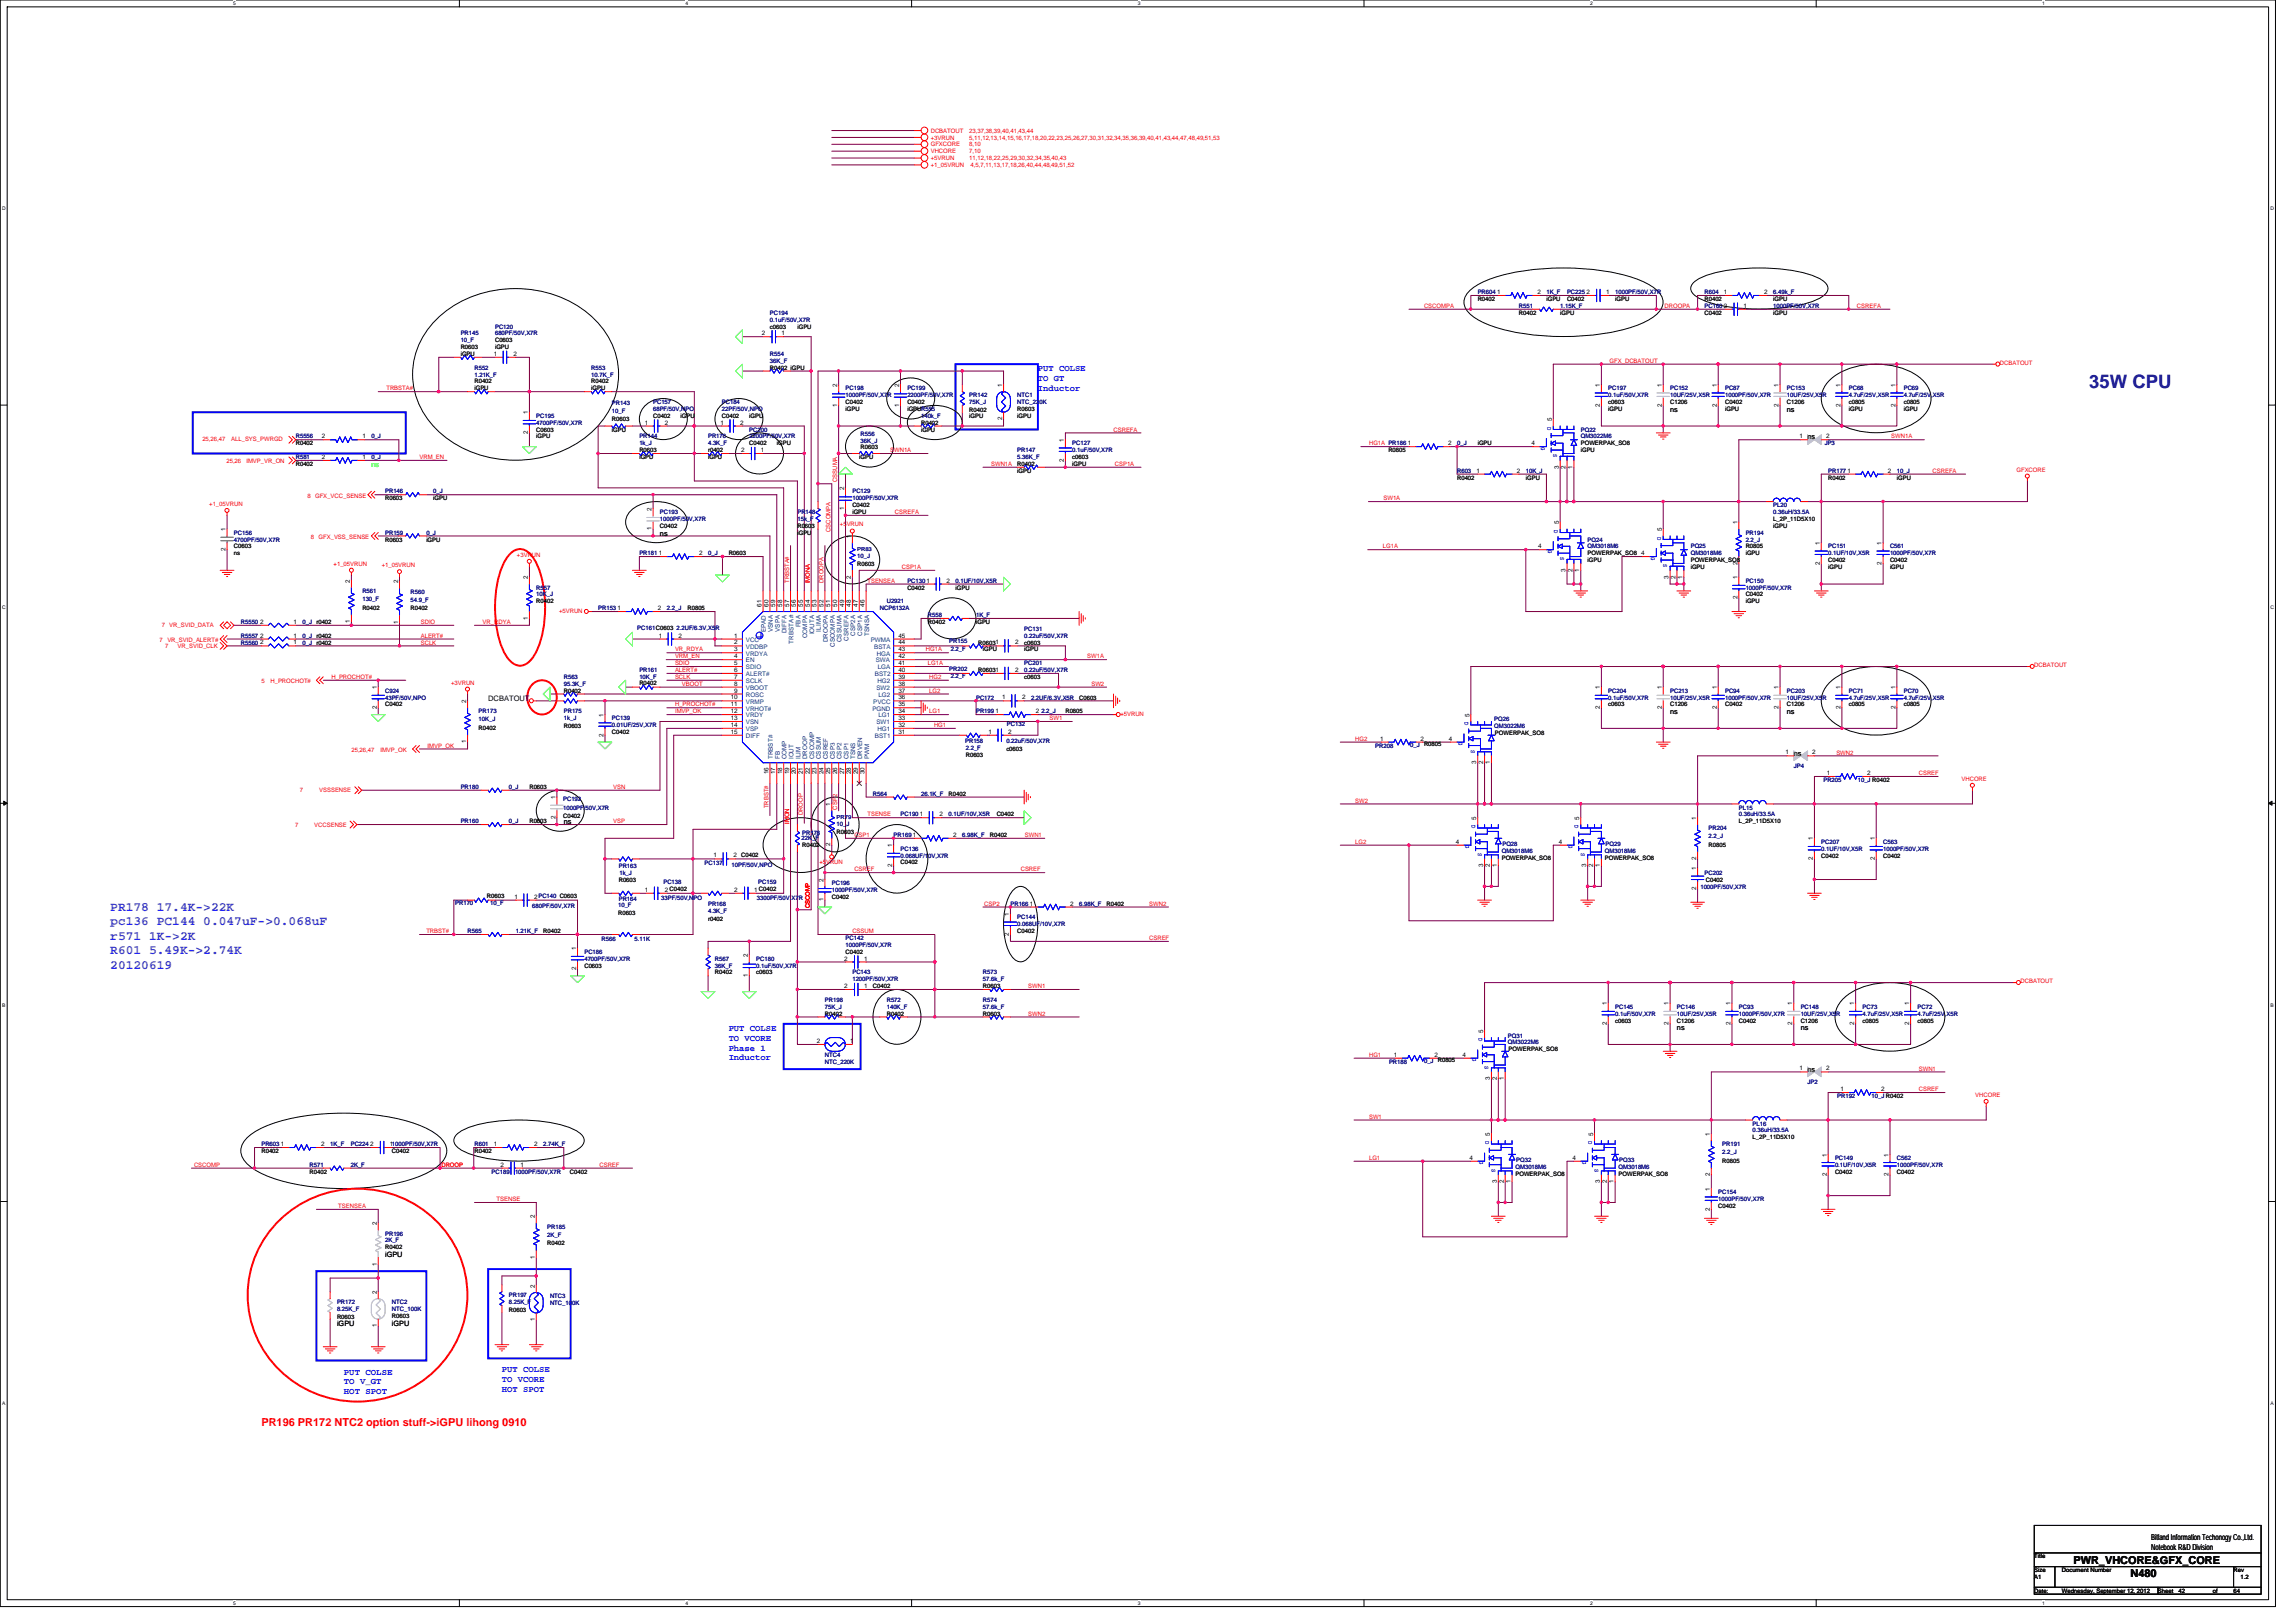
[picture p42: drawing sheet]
<svg xmlns="http://www.w3.org/2000/svg" width="297mm" height="210mm" viewBox="0 0 297 210" stroke-linecap="round" stroke-linejoin="round" font-family="sans-serif">
<defs><g id="words">
<text font-size="2.4" fill="#0000a0" x="270.3" y="50.2">35W CPU</text>
<g font-size="1.7" fill="#8000ff">
<text x="14.3" y="117.8">PR178 17.4K-&gt;22K</text>
<text x="14.3" y="119.7">pc136 PC144 0.047uF-&gt;0.068uF</text>
<text x="14.3" y="121.6">r571 1K-&gt;2K</text>
<text x="14.3" y="123.5">R601 5.49K-&gt;2.74K</text>
<text x="14.3" y="125.4">20120619</text>
</g>
<text font-size="1.4" fill="#f00" x="33.8" y="184.4">PR196 PR172 NTC2 option stuff-&gt;iGPU lihong 0910</text>
<g font-size="1.4">
<text x="268.2" y="202.3">PWR_VHCORE&amp;GFX_CORE</text>
<text x="275.6" y="204">N480</text>
</g>
<g font-size="1.1" fill="#00f">
<text x="134.3" y="48">PUT COLSE</text>
<text x="134.3" y="49.3">TO GT</text>
<text x="134.3" y="50.6">Inductor</text>
<text x="94.3" y="133.4">PUT COLSE</text>
<text x="94.3" y="134.7">TO VCORE</text>
<text x="94.3" y="135.9">Phase 1</text>
<text x="94.3" y="137.2">Inductor</text>
<text x="44.5" y="177.8">PUT COLSE</text>
<text x="44.5" y="179.1">TO V_GT</text>
<text x="64.9" y="177.6">PUT COLSE</text>
<text x="64.9" y="178.8">TO VCORE</text>
<text x="44.5" y="180.4">HOT SPOT</text>
<text x="64.9" y="180.1">HOT SPOT</text>
</g>
<g font-size="1.1">
<text x="278.3" y="199.2">Bitland Information Techonogy Co.,Ltd.</text>
<text x="278.3" y="200.5">Notebook R&amp;D Division</text>
</g>
<text font-size="1" x="63.2" y="90.7">DCBATOUT</text>
<g font-size=".9">
<text x="216.1" y="53.3">ns</text>
<text x="231.2" y="53.3">ns</text>
<text x="233.8" y="56.9">ns</text>
<text x="85.4" y="69.3">ns</text>
<text x="216.1" y="92.4">ns</text>
<text x="231.2" y="92.4">ns</text>
<text x="232.1" y="97.7">ns</text>
<text x="72.9" y="106.6">ns</text>
<text x="217" y="133.3">ns</text>
<text x="233" y="133.3">ns</text>
<text x="233.8" y="138.6">ns</text>
<text x="49.8" y="162.6">iGPU</text>
<text x="43.6" y="171.5">iGPU</text>
<text x="50.7" y="171.5">iGPU</text>
</g>
<text font-size=".9" fill="#0f0" x="48" y="60.4">ns</text>
<g font-size=".8" fill="#f00">
<text x="120.4" y="17.2">DCBATOUT</text>
<text x="125.4" y="17.2">23,37,38,39,40,41,43,44</text>
<text x="120.4" y="18.1">+3VRUN</text>
<text x="120.4" y="19.8">VHCORE</text>
<text x="120.4" y="21.6">+1_05VRUN</text>
<text x="120.4" y="18.9">GFXCORE</text>
<text x="120.4" y="20.7">+5VRUN</text>
<text x="125.4" y="18.1">5,11,12,13,14,15,16,17,18,20,22,23,25,26,27,30,31,32,34,35,36,39,40,41,43,44,47,48,49,51,53</text>
<text x="125.4" y="20.7">11,12,18,22,25,29,30,32,34,35,40,43</text>
<text x="125.4" y="19.8">7,10</text>
<text x="125.4" y="18.9">8,10</text>
<text x="125.6" y="21.6">4,5,7,11,13,17,18,26,40,44,48,49,51,52</text>
<text x="184.2" y="39.8">CSCOMPA</text>
<text x="215.3" y="39.8">DROOPA</text>
<text x="240.2" y="39.8">CSREFA</text>
<text x="208.2" y="46.9">GFX_DCBATOUT</text>
<text x="258.7" y="47.2">DCBATOUT</text>
<text x="50" y="50.5">TRBSTA#</text>
<text x="26.2" y="57.1">25,26,47</text>
<text x="29.3" y="59.8">25,26</text>
<text x="29.9" y="57.1">ALL_SYS_PWRGD</text>
<text x="31.9" y="59.8">IMVP_VR_ON</text>
<text x="54.3" y="59.4">VRM_EN</text>
<text x="115.2" y="58.5">SWN1A</text>
<text x="144.1" y="55.8">CSREFA</text>
<text x="177.1" y="57.6">HG1A PR186</text>
<text x="244.7" y="56.7">SWN1A</text>
<text x="27.1" y="65.4">+1_05VRUN</text>
<text x="39.8" y="64.4">8</text>
<text x="40.8" y="64.4">GFX_VCC_SENSE</text>
<text x="108.3" y="62.3" transform="rotate(-90 108.3 62.3)">CSSUMA</text>
<text x="128.2" y="60.3">SWN1A</text>
<text x="144.2" y="60.3">CSP1A</text>
<text x="179" y="64.7">SW1A</text>
<text x="250" y="61.2">CSREFA</text>
<text x="260.9" y="61">GFXCORE</text>
<text x="40.2" y="69.7">8</text>
<text x="41.2" y="69.7">GFX_VSS_SENSE</text>
<text x="107.4" y="68.8" transform="rotate(-90 107.4 68.8)">CSCOMPA</text>
<text x="108.7" y="68.1">+5VRUN</text>
<text x="115.8" y="66.5">CSREFA</text>
<text x="178.9" y="71">LG1A</text>
<text x="43.2" y="73.2">+1_05VRUN</text>
<text x="49.4" y="73.3">+1_05VRUN</text>
<text x="66.9" y="72">+3VRUN</text>
<text x="102.1" y="75.4" transform="rotate(-90 102.1 75.4)">TRBSTA#</text>
<text x="104.8" y="75.5" transform="rotate(-90 104.8 75.5)">IMONA</text>
<text x="106.5" y="75.4" transform="rotate(-90 106.5 75.4)">DROOPA</text>
<text x="112.2" y="75.4">TSENSEA</text>
<text x="116.7" y="73.6">CSP1A</text>
<text x="20.7" y="83">7</text>
<text x="20.9" y="81.2">7 VR_SVID_DATA</text>
<text x="21.4" y="83.8">7</text>
<text x="21.7" y="83">VR_SVID_ALERT#</text>
<text x="23" y="83.8">VR_SVID_CLK</text>
<text x="54.4" y="82.5">ALERT#</text>
<text x="54.4" y="80.7">SDIO</text>
<text x="54.4" y="83.4">SCLK</text>
<text x="62.4" y="80.7">VR_RDYA</text>
<text x="72.3" y="79.3">+5VRUN</text>
<text x="33.8" y="88.4">5</text>
<text x="35" y="88.4">H_PROCHOT#</text>
<text x="42.9" y="87.8">H_PROCHOT#</text>
<text x="58.4" y="88.6">+3VRUN</text>
<text x="87.3" y="86.1">SDIO</text>
<text x="87.3" y="84.3">VR_RDYA</text>
<text x="87.3" y="87">ALERT#</text>
<text x="87.3" y="87.8">SCLK</text>
<text x="87.3" y="85.2">VRM_EN</text>
<text x="88.2" y="88.7">VBOOT</text>
<text x="119.8" y="84.3">HG1A</text>
<text x="120.1" y="86.1">LG1A</text>
<text x="120.2" y="89.6">LG2</text>
<text x="120.2" y="87.8">HG2</text>
<text x="140.7" y="85.2">SW1A</text>
<text x="141.2" y="88.7">SW2</text>
<text x="263.2" y="86.3">DCBATOUT</text>
<text x="87.3" y="91.4">H_PROCHOT#</text>
<text x="87.3" y="92.3">IMVP_OK</text>
<text x="120.2" y="92.3">LG1</text>
<text x="120.8" y="94.1">HG1</text>
<text x="135.8" y="93.2">SW1</text>
<text x="144.9" y="92.6">+5VRUN</text>
<text x="175.3" y="95.8">HG2</text>
<text x="45.5" y="97.3">25,26,47</text>
<text x="49.2" y="97.3">IMVP_OK</text>
<text x="55.3" y="96.7">IMVP_OK</text>
<text x="237.6" y="97.6">SWN2</text>
<text x="248.2" y="100.3">CSREF</text>
<text x="253.8" y="101">VHCORE</text>
<text x="38.2" y="107">7</text>
<text x="38.8" y="102.5">7</text>
<text x="40.7" y="107">VCCSENSE</text>
<text x="41.3" y="102.5">VSSSENSE</text>
<text x="79.3" y="102.1">VSN</text>
<text x="79.3" y="106.5">VSP</text>
<text x="99.4" y="104.6" transform="rotate(-90 99.4 104.6)">TRBST#</text>
<text x="102.1" y="106.6" transform="rotate(-90 102.1 106.6)">IMON</text>
<text x="103.9" y="105.5" transform="rotate(-90 103.9 105.5)">DROOP</text>
<text x="108.3" y="104.7" transform="rotate(-90 108.3 104.7)">CSP2</text>
<text x="112.2" y="105.6">TSENSE</text>
<text x="175.3" y="103.8">SW2</text>
<text x="106" y="111.8">+5VRUN</text>
<text x="110.5" y="112.7">CSREF</text>
<text x="110.5" y="108.3">CSP1</text>
<text x="132.1" y="112.7">CSREF</text>
<text x="132.6" y="108.3">SWN1</text>
<text x="175.3" y="109.2">LG2</text>
<text x="104.8" y="117.5" transform="rotate(-90 104.8 117.5)">CSCOMP</text>
<text x="127.3" y="117.2">CSP2</text>
<text x="148.7" y="117.2">SWN2</text>
<text x="55.2" y="120.7">TRBST#</text>
<text x="110.3" y="120.7">CSSUM</text>
<text x="148.7" y="121.6">CSREF</text>
<text x="133" y="127.8">SWN1</text>
<text x="133" y="131.4">SWN2</text>
<text x="261.4" y="127.2">DCBATOUT</text>
<text x="177.1" y="136.7">HG1</text>
<text x="248.2" y="141.2">CSREF</text>
<text x="248.2" y="138.5">SWN1</text>
<text x="255.5" y="141.9">VHCORE</text>
<text x="177.1" y="144.7">SW1</text>
<text x="25.1" y="151">CSCOMP</text>
<text x="57.1" y="151">DROOP</text>
<text x="64.2" y="155.4">TSENSE</text>
<text x="77.6" y="151">CSREF</text>
<text x="177.1" y="150.1">LG1</text>
<text x="43.8" y="156.3">TSENSEA</text>
</g>
<g font-size=".8" fill="#000080">
<text x="99.6" y="40.7">PC194</text>
<text x="99.6" y="41.6">0.1uF/50V,X7R</text>
<text x="191.2" y="38.1">PR604</text>
<text x="196.5" y="39.8">R551</text>
<text x="200.1" y="38.1">1K_F</text>
<text x="201.8" y="39.8">1.15K_F</text>
<text x="202.7" y="38.1">PC225</text>
<text x="209" y="38.1">1000PF/50V,X7R</text>
<text x="220.5" y="38.1">R604</text>
<text x="220.5" y="39.8">PC160</text>
<text x="229.4" y="38.1">6.49k_F</text>
<text x="229.4" y="39.8">1000PF/50V,X7R</text>
<text x="59.6" y="43.4">PR145</text>
<text x="59.6" y="44.3">10_F</text>
<text x="61.4" y="47.8">R552</text>
<text x="64" y="42.5">PC120</text>
<text x="64" y="43.4">680PF/50V,X7R</text>
<text x="76.5" y="47.8">R553</text>
<text x="99.6" y="46.1">R554</text>
<text x="99.6" y="46.9">36K_F</text>
<text x="61.4" y="48.7">1.21K_F</text>
<text x="76.5" y="48.7">10.7K_F</text>
<text x="79.2" y="52.5">PR143</text>
<text x="79.2" y="53.4">10_F</text>
<text x="84.5" y="52.3">PC157</text>
<text x="84.5" y="53.2">68PF/50V,NPO</text>
<text x="93.4" y="52.3">PC184</text>
<text x="93.4" y="53.2">22PF/50V,NPO</text>
<text x="109.4" y="50.5">PC198</text>
<text x="109.4" y="51.4">1000PF/50V,X7R</text>
<text x="117.4" y="50.5">PC199</text>
<text x="117.4" y="51.4">2200PF/50V,X7R</text>
<text x="125.4" y="51.4">PR142</text>
<text x="125.4" y="52.3">75K_J</text>
<text x="131.6" y="51.4">NTC1</text>
<text x="131.6" y="52.3">NTC_220K</text>
<text x="208.1" y="50.5">PC197</text>
<text x="208.1" y="51.4">0.1uF/50V,X7R</text>
<text x="216.1" y="50.5">PC152</text>
<text x="216.1" y="51.4">10UF/25V,X5R</text>
<text x="223.2" y="50.5">PC87</text>
<text x="223.2" y="51.4">1000PF/50V,X7R</text>
<text x="231.2" y="50.5">PC153</text>
<text x="231.2" y="51.4">10UF/25V,X5R</text>
<text x="239.2" y="50.5">PC68</text>
<text x="239.2" y="51.4">4.7uF/25V,X5R</text>
<text x="246.3" y="50.5">PC69</text>
<text x="246.3" y="51.4">4.7uF/25V,X5R</text>
<text x="38.3" y="56.7">R5556</text>
<text x="38.3" y="59.4">R581</text>
<text x="48" y="56.7">0_J</text>
<text x="48" y="59.4">0_J</text>
<text x="69.4" y="54.1">PC195</text>
<text x="69.4" y="54.9">4700PF/50V,X7R</text>
<text x="82.7" y="56.7">PR144</text>
<text x="82.7" y="57.6">1k_J</text>
<text x="91.6" y="56.7">PR176</text>
<text x="91.6" y="57.6">4.3K_F</text>
<text x="96.9" y="55.8">PC200</text>
<text x="96.9" y="56.7">2200PF/50V,X7R</text>
<text x="111.3" y="56.4">R556</text>
<text x="111.3" y="57.3">36K_J</text>
<text x="119.2" y="54.1">140k_F</text>
<text x="131.6" y="58.5">PR147</text>
<text x="131.6" y="59.4">5.36K_F</text>
<text x="138.7" y="57.6">PC127</text>
<text x="138.7" y="58.5">0.1uF/50V,X7R</text>
<text x="188.5" y="57.6">0_J</text>
<text x="204.5" y="55.8">PQ22</text>
<text x="204.5" y="56.7">QM3022M6</text>
<text x="236.1" y="57.6">JP3</text>
<text x="49.8" y="63.8">PR146</text>
<text x="56" y="63.8">0_J</text>
<text x="110.3" y="63.8">PC129</text>
<text x="110.3" y="64.7">1000PF/50V,X7R</text>
<text x="188.5" y="61.2">R603</text>
<text x="197.4" y="61.2">10K_J</text>
<text x="229.4" y="65.6">PL20</text>
<text x="236.5" y="61.2">PR177</text>
<text x="245.4" y="61.2">10_J</text>
<text x="30.3" y="69.2">PC156</text>
<text x="30.3" y="70.1">4700PF/50V,X7R</text>
<text x="49.8" y="69.2">PR159</text>
<text x="55.2" y="69.2">0_J</text>
<text x="82.7" y="71.8">PR181</text>
<text x="85.4" y="66.5">PC193</text>
<text x="85.4" y="67.4">1000PF/50V,X7R</text>
<text x="91.6" y="71.8">0_J</text>
<text x="103.2" y="66.5">PR148</text>
<text x="103.2" y="67.4">15k_F</text>
<text x="205.4" y="70.1">PQ24</text>
<text x="205.4" y="71">QM3018M6</text>
<text x="218.7" y="71">PQ25</text>
<text x="218.7" y="71.8">QM3018M6</text>
<text x="225.8" y="69.2">PR194</text>
<text x="225.8" y="70.1">2.2_J</text>
<text x="229.4" y="66.5">0.36uH/33.5A</text>
<text x="236.5" y="71">PC151</text>
<text x="236.5" y="71.8">0.1UF/10V,X5R</text>
<text x="244.5" y="71">C561</text>
<text x="244.5" y="71.8">1000PF/50V,X7R</text>
<text x="46.9" y="76.7">R561</text>
<text x="46.9" y="77.8">130_F</text>
<text x="53.1" y="76.8">R560</text>
<text x="53.1" y="77.9">54.9_F</text>
<text x="69.4" y="76.3">R557</text>
<text x="69.4" y="77.2">10K_J</text>
<text x="110.9" y="72.2">10_J</text>
<text x="117.4" y="75.4">PC130</text>
<text x="123.6" y="75.4">0.1UF/10V,X5R</text>
<text x="225.8" y="75.4">PC150</text>
<text x="225.8" y="76.3">1000PF/50V,X7R</text>
<text x="31.2" y="80.7">R5550</text>
<text x="31.2" y="83.4">R5560</text>
<text x="31.2" y="82.5">R5557</text>
<text x="39.2" y="80.7">0_J r0402</text>
<text x="39.2" y="83.4">0_J r0402</text>
<text x="39.2" y="82.5">0_J r0402</text>
<text x="77.4" y="79">PR153</text>
<text x="82.4" y="81.5">PC161C0603</text>
<text x="86.3" y="79">2.2_J</text>
<text x="87.5" y="81.5">2.2UF/6.3V,X5R</text>
<text x="113.8" y="79">NCP6132A</text>
<text x="114.7" y="78.1">U2921</text>
<text x="120.1" y="79.8">R558</text>
<text x="122.8" y="83.2">PR155</text>
<text x="126.3" y="79.8">1K_F</text>
<text x="132.5" y="81.6">PC131</text>
<text x="132.5" y="82.5">0.22uF/50V,X7R</text>
<text x="49.8" y="89.6">C924</text>
<text x="72.9" y="87.8">R563</text>
<text x="72.9" y="88.7">95.3K_F</text>
<text x="82.7" y="87">PR161</text>
<text x="82.7" y="87.8">10K_F</text>
<text x="122.8" y="86.8">PR202</text>
<text x="123" y="84.2">2.2_F</text>
<text x="123" y="87.8">2.2_F</text>
<text x="132.5" y="86.1">PC201</text>
<text x="132.5" y="87">0.22uF/50V,X7R</text>
<text x="208.1" y="89.6">PC204</text>
<text x="216.1" y="89.6">PC213</text>
<text x="223.2" y="89.6">PC94</text>
<text x="231.2" y="89.6">PC203</text>
<text x="239.2" y="89.6">PC71</text>
<text x="246.3" y="89.6">PC70</text>
<text x="49.8" y="90.5">43PF/50V,NPO</text>
<text x="61.9" y="92.3">PR173</text>
<text x="61.9" y="93.3">10K_J</text>
<text x="72.9" y="92.3">PR175</text>
<text x="72.9" y="93.2">1k_J</text>
<text x="79.2" y="93.2">PC139</text>
<text x="79.2" y="94.1">0.01UF/25V,X7R</text>
<text x="126.3" y="90.5">PC172</text>
<text x="126.3" y="92.3">PR199</text>
<text x="130.3" y="94">PC132</text>
<text x="133.4" y="90.5">2.2UF/6.3V,X5R</text>
<text x="134.7" y="92.2">2.2_J</text>
<text x="193.3" y="93.3">PQ26</text>
<text x="193.3" y="94.2">QM3022M6</text>
<text x="208.1" y="90.5">0.1uF/50V,X7R</text>
<text x="216.1" y="90.5">10UF/25V,X5R</text>
<text x="223.2" y="90.5">1000PF/50V,X7R</text>
<text x="231.2" y="90.5">10UF/25V,X5R</text>
<text x="239.2" y="90.5">4.7uF/25V,X5R</text>
<text x="246.3" y="90.5">4.7uF/25V,X5R</text>
<text x="124.9" y="96.1">PR158</text>
<text x="124.9" y="97">2.2_F</text>
<text x="130.2" y="96.1">0.22uF/50V,X7R</text>
<text x="177.9" y="96.7">PR208</text>
<text x="182.5" y="96.6">0_J R0805</text>
<text x="232.1" y="99.4">JP4</text>
<text x="235.9" y="101.2">PR205</text>
<text x="240.3" y="101.2">10_J R0402</text>
<text x="59.6" y="106.5">PR160</text>
<text x="59.6" y="102.1">PR180</text>
<text x="65.8" y="106.5">0_J</text>
<text x="65.8" y="102.1">0_J</text>
<text x="72.9" y="103.7">PC192</text>
<text x="72.9" y="104.7">1000PF/50V,X7R</text>
<text x="108.2" y="106.9">10_J</text>
<text x="112.9" y="103">R564</text>
<text x="116.5" y="105.6">PC190</text>
<text x="119.2" y="103">26.1K_F</text>
<text x="122.7" y="105.6">0.1UF/10V,X5R</text>
<text x="221" y="107.4">PR204</text>
<text x="225" y="104.7">PL15</text>
<text x="225" y="105.6">0.36uH/33.5A</text>
<text x="80" y="112.3">PR163</text>
<text x="80.1" y="113.2">1k_J</text>
<text x="91.2" y="111.9">PC137</text>
<text x="94.6" y="112.1">10PF/50V,NPO</text>
<text x="103.7" y="108.7">22K_F</text>
<text x="103.8" y="108">PR178</text>
<text x="115.6" y="108.3">PR169</text>
<text x="116.5" y="110.1">PC136</text>
<text x="116.5" y="111">0.068UF/10V,X7R</text>
<text x="124.5" y="108.3">6.98K_F</text>
<text x="194.3" y="110.3">QM3018M6</text>
<text x="194.4" y="109.5">PQ28</text>
<text x="207.6" y="110.3">QM3018M6</text>
<text x="207.7" y="109.5">PQ29</text>
<text x="220.5" y="113.2">PC202</text>
<text x="221" y="108.5">2.2_J</text>
<text x="235.6" y="109.2">PC207</text>
<text x="235.6" y="110.1">0.1UF/10V,X5R</text>
<text x="243.6" y="109.2">C563</text>
<text x="243.6" y="110.1">1000PF/50V,X7R</text>
<text x="58.9" y="117.1">PR170</text>
<text x="63.4" y="117.1">10_F</text>
<text x="68.9" y="117.5">680PF/50V,X7R</text>
<text x="80" y="117.3">10_F</text>
<text x="80" y="116.6">PR164</text>
<text x="85.6" y="116.5">33PF/50V,NPO</text>
<text x="85.8" y="114.4">PC138</text>
<text x="91.6" y="117.2">PR168</text>
<text x="91.6" y="118.1">4.3K_F</text>
<text x="97.9" y="116.5">3300PF/50V,X7R</text>
<text x="98.1" y="114.4">PC159</text>
<text x="107.6" y="114.5">PC196</text>
<text x="107.6" y="115.4">1000PF/50V,X7R</text>
<text x="130.7" y="117.2">PR166</text>
<text x="131.6" y="119">PC144</text>
<text x="131.6" y="119.8">0.068UF/10V,X7R</text>
<text x="139.6" y="117.2">6.98K_F</text>
<text x="220" y="115">1000PF/50V,X7R</text>
<text x="60.5" y="120.7">R565</text>
<text x="66.7" y="120.7">1.21K_F</text>
<text x="75.6" y="123.4">PC186</text>
<text x="75.6" y="124.3">4700PF/50V,X7R</text>
<text x="77.8" y="121.7">R566</text>
<text x="82.1" y="121.7">5.11K</text>
<text x="92.5" y="124.3">R567</text>
<text x="92.5" y="125.2">36K_F</text>
<text x="97.8" y="124.3">PC180</text>
<text x="97.8" y="125.2">0.1uF/50V,X7R</text>
<text x="109.4" y="121.6">PC142</text>
<text x="109.4" y="122.5">1000PF/50V,X7R</text>
<text x="106.7" y="129.6">PR198</text>
<text x="106.7" y="130.5">75K_J</text>
<text x="110.3" y="126.1">PC143</text>
<text x="110.3" y="127">1200PF/50V,X7R</text>
<text x="114.7" y="129.6">R572</text>
<text x="114.7" y="130.5">140K_F</text>
<text x="127.2" y="129.6">R574</text>
<text x="127.2" y="130.5">57.6k_F</text>
<text x="127.2" y="126.1">R573</text>
<text x="127.2" y="127">57.6k_F</text>
<text x="209" y="130.5">PC145</text>
<text x="209" y="131.4">0.1uF/50V,X7R</text>
<text x="217" y="130.5">PC146</text>
<text x="217" y="131.4">10UF/25V,X5R</text>
<text x="225" y="130.5">PC93</text>
<text x="225" y="131.4">1000PF/50V,X7R</text>
<text x="233" y="130.5">PC148</text>
<text x="233" y="131.4">10UF/25V,X5R</text>
<text x="241" y="130.5">PC73</text>
<text x="241" y="131.4">4.7uF/25V,X5R</text>
<text x="248.1" y="130.5">PC72</text>
<text x="248.1" y="131.4">4.7uF/25V,X5R</text>
<text x="106.7" y="136.7">NTC4</text>
<text x="106.7" y="137.6">NTC_220K</text>
<text x="179.7" y="137.6">PR188</text>
<text x="184.2" y="137.5">0_J R0805</text>
<text x="195.1" y="134.2">PQ31</text>
<text x="195.1" y="135.1">QM3022M6</text>
<text x="233.8" y="140.3">JP2</text>
<text x="237.7" y="142.1">PR192</text>
<text x="242.1" y="142.1">10_J R0402</text>
<text x="33.8" y="148.3">PR603</text>
<text x="42.7" y="148.3">1K_F</text>
<text x="45.4" y="148.3">PC224</text>
<text x="61.4" y="148.3">R601</text>
<text x="70.3" y="148.3">2.74K_F</text>
<text x="222.8" y="148.3">PR191</text>
<text x="222.8" y="149.4">2.2_J</text>
<text x="226.7" y="145.6">PL16</text>
<text x="226.7" y="146.5">0.36uH/33.5A</text>
<text x="40" y="151">R571</text>
<text x="45.4" y="151">2K_F</text>
<text x="63.6" y="151.9">PC189</text>
<text x="66.6" y="151.9">1000PF/50V,X7R</text>
<text x="196.1" y="151.2">QM3018M6</text>
<text x="196.1" y="150.3">PQ32</text>
<text x="209.4" y="151.2">QM3018M6</text>
<text x="209.5" y="150.3">PQ33</text>
<text x="222.3" y="154.5">PC154</text>
<text x="222.3" y="155.4">1000PF/50V,X7R</text>
<text x="237.4" y="150.1">PC149</text>
<text x="237.4" y="151">0.1UF/10V,X5R</text>
<text x="245.4" y="150.1">C562</text>
<text x="245.4" y="151">1000PF/50V,X7R</text>
<text x="49.8" y="159.9">PR196</text>
<text x="49.8" y="160.7">2K_F</text>
<text x="70.8" y="159">PR185</text>
<text x="70.8" y="160">2K_F</text>
<text x="65.8" y="167.9">PR197</text>
<text x="71.2" y="167.9">NTC3</text>
<text x="43.6" y="168.7">PR172</text>
<text x="43.6" y="169.6">8.25K_F</text>
<text x="50.7" y="168.7">NTC2</text>
<text x="50.7" y="169.6">NTC_100K</text>
<text x="65.8" y="168.7">8.25K_F</text>
<text x="71.2" y="168.8">NTC_100K</text>
</g>
<g font-size=".8">
<text x="191.2" y="38.9">R0402</text>
<text x="193.7" y="38">1</text>
<text x="196.5" y="40.7">R0402</text>
<text x="198.9" y="38">2</text>
<text x="200.1" y="38.9">iGPU</text>
<text x="201.8" y="40.7">iGPU</text>
<text x="202.7" y="38.9">C0402</text>
<text x="205.2" y="38">2</text>
<text x="207.8" y="38">1</text>
<text x="209" y="38.9">iGPU</text>
<text x="220.5" y="38.9">R0402</text>
<text x="220.5" y="40.7">C0402</text>
<text x="223" y="38">1</text>
<text x="223" y="39.8">2</text>
<text x="225.6" y="39.8">1</text>
<text x="228.2" y="38">2</text>
<text x="229.4" y="38.9">iGPU</text>
<text x="229.4" y="40.7">iGPU</text>
<text x="59.6" y="45.2">R0603</text>
<text x="59.6" y="46.1">iGPU</text>
<text x="63.9" y="46">1</text>
<text x="64" y="44.3">C0603</text>
<text x="64" y="45.2">iGPU</text>
<text x="66.4" y="46">2</text>
<text x="98.5" y="43.4">2</text>
<text x="99.6" y="47.8">R0402 iGPU</text>
<text x="99.6" y="42.5">c0603</text>
<text x="101.1" y="43.4">1</text>
<text x="103.2" y="42.5">iGPU</text>
<text x="61.4" y="49.6">R0402</text>
<text x="61.4" y="50.5">iGPU</text>
<text x="68.3" y="53.6" transform="rotate(-90 68.3 53.6)">1</text>
<text x="76.5" y="49.6">R0402</text>
<text x="76.5" y="50.5">iGPU</text>
<text x="108.3" y="52.6" transform="rotate(-90 108.3 52.6)">1</text>
<text x="108.3" y="50.1" transform="rotate(-90 108.3 50.1)">2</text>
<text x="109.4" y="52.3">C0402</text>
<text x="109.4" y="53.2">iGPU</text>
<text x="116.3" y="52.6" transform="rotate(-90 116.3 52.6)">1</text>
<text x="116.3" y="50.1" transform="rotate(-90 116.3 50.1)">2</text>
<text x="117.4" y="52.3">C0402</text>
<text x="117.4" y="53.2">iGPUR555</text>
<text x="125.4" y="53.3">R0402</text>
<text x="129.6" y="50.1" transform="rotate(-90 129.6 50.1)">1</text>
<text x="131.6" y="53.2">R0603</text>
<text x="207" y="52.6" transform="rotate(-90 207 52.6)">2</text>
<text x="207" y="50.1" transform="rotate(-90 207 50.1)">1</text>
<text x="208.1" y="52.3">c0603</text>
<text x="208.1" y="53.2">iGPU</text>
<text x="215" y="52.6" transform="rotate(-90 215 52.6)">2</text>
<text x="215" y="50.1" transform="rotate(-90 215 50.1)">1</text>
<text x="216.1" y="52.3">C1206</text>
<text x="222.1" y="52.6" transform="rotate(-90 222.1 52.6)">2</text>
<text x="222.1" y="50.1" transform="rotate(-90 222.1 50.1)">1</text>
<text x="223.2" y="52.3">C0402</text>
<text x="223.2" y="53.2">iGPU</text>
<text x="230.1" y="52.6" transform="rotate(-90 230.1 52.6)">2</text>
<text x="230.1" y="50.1" transform="rotate(-90 230.1 50.1)">1</text>
<text x="231.2" y="52.3">C1206</text>
<text x="238.1" y="52.6" transform="rotate(-90 238.1 52.6)">2</text>
<text x="238.1" y="50.1" transform="rotate(-90 238.1 50.1)">1</text>
<text x="239.2" y="53.2">iGPU</text>
<text x="239.2" y="52.3">c0805</text>
<text x="245.2" y="52.6" transform="rotate(-90 245.2 52.6)">2</text>
<text x="245.2" y="50.1" transform="rotate(-90 245.2 50.1)">1</text>
<text x="246.3" y="53.2">iGPU</text>
<text x="246.3" y="52.3">c0805</text>
<text x="38.3" y="57.6">R0402</text>
<text x="41.7" y="56.7">2</text>
<text x="41.7" y="59.4">2</text>
<text x="46.9" y="56.7">1</text>
<text x="46.9" y="59.4">1</text>
<text x="68.3" y="56.2" transform="rotate(-90 68.3 56.2)">2</text>
<text x="69.4" y="55.8">C0603</text>
<text x="69.4" y="56.7">iGPU</text>
<text x="79.2" y="54.4">R0603</text>
<text x="79.2" y="55.8">iGPU</text>
<text x="82.7" y="58.5">R0603</text>
<text x="82.7" y="59.4">iGPU</text>
<text x="83.4" y="54.9">1</text>
<text x="84.5" y="54.1">C0402</text>
<text x="86" y="54.9">2</text>
<text x="88" y="54.1">iGPU</text>
<text x="91.6" y="58.5">r0402</text>
<text x="91.6" y="59.4">iGPU</text>
<text x="93.2" y="54.9">1</text>
<text x="93.4" y="54.1">C0402</text>
<text x="95.8" y="54.9">2</text>
<text x="95.9" y="58.5">2</text>
<text x="96.9" y="54.1">iGPU</text>
<text x="96.9" y="57.6">C0402</text>
<text x="98.4" y="58.5">1</text>
<text x="100.5" y="57.6">iGPU</text>
<text x="111.2" y="59.4">iGPU</text>
<text x="111.3" y="58.1">R0603</text>
<text x="119.2" y="54.9">R0402</text>
<text x="119.2" y="55.8">iGPU</text>
<text x="125.4" y="54.1">iGPU</text>
<text x="129.6" y="54.4" transform="rotate(-90 129.6 54.4)">2</text>
<text x="131.6" y="54.1">iGPU</text>
<text x="137.6" y="59.7" transform="rotate(-90 137.6 59.7)">2</text>
<text x="137.6" y="57.2" transform="rotate(-90 137.6 57.2)">1</text>
<text x="138.7" y="59.4">c0603</text>
<text x="179.6" y="58.5">R0805</text>
<text x="182.1" y="57.6">1</text>
<text x="187.3" y="57.6">2</text>
<text x="191.2" y="57.6">iGPU</text>
<text x="198.1" y="57.6">4</text>
<text x="200.8" y="54.5" transform="rotate(-90 200.8 54.5)">5</text>
<text x="204.5" y="57.6">POWERPAK_SO8</text>
<text x="204.5" y="58.5">iGPU</text>
<text x="232.8" y="56.7">1</text>
<text x="236.2" y="56.7">2</text>
<text x="38.3" y="60.3">R0402</text>
<text x="49.8" y="64.7">R0603</text>
<text x="56" y="64.7">iGPU</text>
<text x="109.2" y="66" transform="rotate(-90 109.2 66)">1</text>
<text x="109.2" y="63.4" transform="rotate(-90 109.2 63.4)">2</text>
<text x="110.3" y="65.6">C0402</text>
<text x="131.6" y="60.3">R0402</text>
<text x="131.6" y="61.2">iGPU</text>
<text x="138.7" y="60.3">iGPU</text>
<text x="188.5" y="62.1">R0402</text>
<text x="191" y="61.2">1</text>
<text x="196.2" y="61.2">2</text>
<text x="197.4" y="62.1">iGPU</text>
<text x="201.7" y="60.6" transform="rotate(-90 201.7 60.6)">3</text>
<text x="202.5" y="60.6" transform="rotate(-90 202.5 60.6)">2</text>
<text x="203.4" y="60.6" transform="rotate(-90 203.4 60.6)">1</text>
<text x="236.5" y="62.1">R0402</text>
<text x="239" y="61.2">1</text>
<text x="244.2" y="61.2">2</text>
<text x="245.4" y="62.1">iGPU</text>
<text x="29.2" y="71.3" transform="rotate(-90 29.2 71.3)">2</text>
<text x="29.2" y="68.7" transform="rotate(-90 29.2 68.7)">1</text>
<text x="30.3" y="71">C0603</text>
<text x="30.3" y="71.8">ns</text>
<text x="49.8" y="70.1">R0603</text>
<text x="55.2" y="70.1">iGPU</text>
<text x="84.3" y="68.6" transform="rotate(-90 84.3 68.6)">1</text>
<text x="84.3" y="66.1" transform="rotate(-90 84.3 66.1)">2</text>
<text x="85.2" y="71.8">1</text>
<text x="85.4" y="68.3">C0402</text>
<text x="90.4" y="71.8">2</text>
<text x="94.3" y="71.8">R0603</text>
<text x="103.2" y="68.3">R0603</text>
<text x="103.2" y="69.2">iGPU</text>
<text x="110.1" y="69.6" transform="rotate(-90 110.1 69.6)">1</text>
<text x="110.3" y="66.5">iGPU</text>
<text x="199" y="70.9">4</text>
<text x="201.7" y="67.8" transform="rotate(-90 201.7 67.8)">5</text>
<text x="205.4" y="71.8">POWERPAK_SO8</text>
<text x="212.3" y="71.8">4</text>
<text x="215" y="68.7" transform="rotate(-90 215 68.7)">5</text>
<text x="224.8" y="67.8" transform="rotate(-90 224.8 67.8)">1</text>
<text x="225.8" y="71">R0805</text>
<text x="225.8" y="71.8">iGPU</text>
<text x="229.4" y="67.4">L_2P_11D5X10</text>
<text x="229.4" y="68.3">iGPU</text>
<text x="235.4" y="70.5" transform="rotate(-90 235.4 70.5)">1</text>
<text x="243.4" y="70.5" transform="rotate(-90 243.4 70.5)">1</text>
<text x="45.3" y="75.4" transform="rotate(-90 45.3 75.4)">2</text>
<text x="51.5" y="75.5" transform="rotate(-90 51.5 75.5)">2</text>
<text x="68.3" y="75" transform="rotate(-90 68.3 75)">2</text>
<text x="110.1" y="74.8" transform="rotate(-90 110.1 74.8)">2</text>
<text x="110.9" y="73.3">R0603</text>
<text x="117.4" y="76.3">C0402</text>
<text x="119.9" y="75.4">1</text>
<text x="122.4" y="75.4">2</text>
<text x="123.6" y="76.3">iGPU</text>
<text x="202.5" y="74" transform="rotate(-90 202.5 74)">3</text>
<text x="203.4" y="74" transform="rotate(-90 203.4 74)">2</text>
<text x="204.3" y="74" transform="rotate(-90 204.3 74)">1</text>
<text x="205.4" y="72.7">iGPU</text>
<text x="215.9" y="74.8" transform="rotate(-90 215.9 74.8)">3</text>
<text x="216.8" y="74.8" transform="rotate(-90 216.8 74.8)">2</text>
<text x="217.7" y="74.8" transform="rotate(-90 217.7 74.8)">1</text>
<text x="218.7" y="72.7">POWERPAK_SO8</text>
<text x="218.7" y="73.6">iGPU</text>
<text x="224.8" y="77.5" transform="rotate(-90 224.8 77.5)">2</text>
<text x="224.8" y="75" transform="rotate(-90 224.8 75)">1</text>
<text x="224.8" y="73.1" transform="rotate(-90 224.8 73.1)">2</text>
<text x="225.8" y="77.2">C0402</text>
<text x="235.4" y="73.1" transform="rotate(-90 235.4 73.1)">2</text>
<text x="236.5" y="72.7">C0402</text>
<text x="236.5" y="73.6">iGPU</text>
<text x="243.4" y="73.1" transform="rotate(-90 243.4 73.1)">2</text>
<text x="244.5" y="72.7">C0402</text>
<text x="244.5" y="73.6">iGPU</text>
<text x="33.7" y="80.7">2</text>
<text x="33.7" y="83.4">2</text>
<text x="33.7" y="82.5">2</text>
<text x="38" y="80.7">1</text>
<text x="38" y="83.4">1</text>
<text x="38" y="82.5">1</text>
<text x="45.3" y="80.6" transform="rotate(-90 45.3 80.6)">1</text>
<text x="46.9" y="78.9">R0402</text>
<text x="51.5" y="80.7" transform="rotate(-90 51.5 80.7)">1</text>
<text x="53.1" y="79">R0402</text>
<text x="68.3" y="80.2" transform="rotate(-90 68.3 80.2)">1</text>
<text x="69.4" y="78.1">R0402</text>
<text x="79.9" y="78.9">1</text>
<text x="85.1" y="78.9">2</text>
<text x="85.2" y="82.5">1</text>
<text x="87.8" y="82.5">2</text>
<text x="88.9" y="79">R0805</text>
<text x="95" y="82.5">1</text>
<text x="95" y="83.4">2</text>
<text x="98.5" y="78.5" transform="rotate(-90 98.5 78.5)">61</text>
<text x="99.4" y="78.5" transform="rotate(-90 99.4 78.5)">60</text>
<text x="100.3" y="78.5" transform="rotate(-90 100.3 78.5)">59</text>
<text x="101.2" y="78.5" transform="rotate(-90 101.2 78.5)">58</text>
<text x="102.1" y="78.5" transform="rotate(-90 102.1 78.5)">57</text>
<text x="103" y="78.5" transform="rotate(-90 103 78.5)">56</text>
<text x="103.9" y="78.5" transform="rotate(-90 103.9 78.5)">55</text>
<text x="104.8" y="78.5" transform="rotate(-90 104.8 78.5)">54</text>
<text x="105.6" y="78.5" transform="rotate(-90 105.6 78.5)">53</text>
<text x="106.5" y="78.5" transform="rotate(-90 106.5 78.5)">52</text>
<text x="107.4" y="78.5" transform="rotate(-90 107.4 78.5)">51</text>
<text x="108.3" y="78.5" transform="rotate(-90 108.3 78.5)">50</text>
<text x="109.2" y="78.5" transform="rotate(-90 109.2 78.5)">49</text>
<text x="110.1" y="78.5" transform="rotate(-90 110.1 78.5)">48</text>
<text x="111" y="78.5" transform="rotate(-90 111 78.5)">47</text>
<text x="111.9" y="78.5" transform="rotate(-90 111.9 78.5)">46</text>
<text x="116.2" y="82.5">45</text>
<text x="116.2" y="83.4">44</text>
<text x="120.1" y="80.7">R0402</text>
<text x="126.3" y="80.7">iGPU</text>
<text x="126.6" y="83.4">R06031</text>
<text x="131.3" y="83.4">2</text>
<text x="132.5" y="83.4">c0603</text>
<text x="225.8" y="78.1">iGPU</text>
<text x="48.7" y="89.2" transform="rotate(-90 48.7 89.2)">1</text>
<text x="72.9" y="89.6">R0402</text>
<text x="82.7" y="88.6">R0402</text>
<text x="95" y="85.2">4</text>
<text x="95" y="86">5</text>
<text x="95" y="86.9">6</text>
<text x="95" y="89.6">9</text>
<text x="95" y="87.8">7</text>
<text x="95" y="84.3">3</text>
<text x="95" y="88.7">8</text>
<text x="116.2" y="89.6">37</text>
<text x="116.2" y="88.7">38</text>
<text x="116.2" y="86">41</text>
<text x="116.2" y="84.3">43</text>
<text x="116.2" y="86.9">40</text>
<text x="116.2" y="85.2">42</text>
<text x="116.2" y="87.8">39</text>
<text x="126.6" y="87">R06031</text>
<text x="127.2" y="84.3">iGPU</text>
<text x="131.3" y="86.9">2</text>
<text x="132.5" y="87.8">c0603</text>
<text x="132.5" y="84.3">iGPU</text>
<text x="207" y="89.2" transform="rotate(-90 207 89.2)">1</text>
<text x="215" y="89.2" transform="rotate(-90 215 89.2)">1</text>
<text x="222.1" y="89.2" transform="rotate(-90 222.1 89.2)">1</text>
<text x="230.1" y="89.2" transform="rotate(-90 230.1 89.2)">1</text>
<text x="238.1" y="89.2" transform="rotate(-90 238.1 89.2)">1</text>
<text x="245.2" y="89.2" transform="rotate(-90 245.2 89.2)">1</text>
<text x="48.7" y="91.7" transform="rotate(-90 48.7 91.7)">2</text>
<text x="49.8" y="91.4">C0402</text>
<text x="60.3" y="91" transform="rotate(-90 60.3 91)">2</text>
<text x="61.9" y="94.4">R0402</text>
<text x="72.9" y="94.2">R0603</text>
<text x="78.1" y="95.3" transform="rotate(-90 78.1 95.3)">2</text>
<text x="78.1" y="92.7" transform="rotate(-90 78.1 92.7)">1</text>
<text x="79.2" y="95">C0402</text>
<text x="94.5" y="91.4">11</text>
<text x="94.5" y="94">14</text>
<text x="94.5" y="94.9">15</text>
<text x="94.5" y="90.5">10</text>
<text x="94.5" y="92.3">12</text>
<text x="94.5" y="93.2">13</text>
<text x="116.2" y="92.3">34</text>
<text x="116.2" y="93.2">33</text>
<text x="116.2" y="91.4">35</text>
<text x="116.2" y="94.9">31</text>
<text x="116.2" y="90.5">36</text>
<text x="116.2" y="94">32</text>
<text x="127.9" y="94.9">1</text>
<text x="128.8" y="92.3">1</text>
<text x="129.7" y="90.5">1</text>
<text x="130.4" y="94.9">2</text>
<text x="132.2" y="90.5">2</text>
<text x="134" y="92.3">2</text>
<text x="137.8" y="92.3">R0805</text>
<text x="139.6" y="90.5">C0603</text>
<text x="178.6" y="95.8">1</text>
<text x="183.8" y="95.8">2</text>
<text x="187.4" y="95.8">4</text>
<text x="190.1" y="92.7" transform="rotate(-90 190.1 92.7)">5</text>
<text x="193.4" y="95">POWERPAK_SO8</text>
<text x="207" y="91.7" transform="rotate(-90 207 91.7)">2</text>
<text x="208.1" y="91.4">c0603</text>
<text x="215" y="91.7" transform="rotate(-90 215 91.7)">2</text>
<text x="216.1" y="91.4">C1206</text>
<text x="222.1" y="91.7" transform="rotate(-90 222.1 91.7)">2</text>
<text x="223.2" y="91.4">C0402</text>
<text x="230.1" y="91.7" transform="rotate(-90 230.1 91.7)">2</text>
<text x="231.2" y="91.4">C1206</text>
<text x="238.1" y="91.7" transform="rotate(-90 238.1 91.7)">2</text>
<text x="239.2" y="91.4">c0805</text>
<text x="245.2" y="91.7" transform="rotate(-90 245.2 91.7)">2</text>
<text x="246.3" y="91.4">c0805</text>
<text x="60.3" y="96.2" transform="rotate(-90 60.3 96.2)">1</text>
<text x="99.4" y="100.2" transform="rotate(-90 99.4 100.2)">16</text>
<text x="100.3" y="100.2" transform="rotate(-90 100.3 100.2)">17</text>
<text x="101.2" y="100.2" transform="rotate(-90 101.2 100.2)">18</text>
<text x="102.1" y="100.2" transform="rotate(-90 102.1 100.2)">19</text>
<text x="103" y="100.2" transform="rotate(-90 103 100.2)">20</text>
<text x="103.9" y="100.2" transform="rotate(-90 103.9 100.2)">21</text>
<text x="104.8" y="100.2" transform="rotate(-90 104.8 100.2)">22</text>
<text x="105.6" y="100.2" transform="rotate(-90 105.6 100.2)">23</text>
<text x="106.5" y="100.2" transform="rotate(-90 106.5 100.2)">24</text>
<text x="107.4" y="100.2" transform="rotate(-90 107.4 100.2)">25</text>
<text x="108.3" y="100.2" transform="rotate(-90 108.3 100.2)">26</text>
<text x="109.2" y="100.2" transform="rotate(-90 109.2 100.2)">27</text>
<text x="110.1" y="100.2" transform="rotate(-90 110.1 100.2)">28</text>
<text x="111" y="100.2" transform="rotate(-90 111 100.2)">29</text>
<text x="111.9" y="100.2" transform="rotate(-90 111.9 100.2)">30</text>
<text x="124.9" y="97.9">R0603</text>
<text x="130.2" y="97.2">c0603</text>
<text x="191" y="98.8" transform="rotate(-90 191 98.8)">3</text>
<text x="191.9" y="98.8" transform="rotate(-90 191.9 98.8)">2</text>
<text x="192.8" y="98.8" transform="rotate(-90 192.8 98.8)">1</text>
<text x="231" y="97.6">1</text>
<text x="234.5" y="97.6">2</text>
<text x="236.3" y="100.3">1</text>
<text x="241.6" y="100.3">2</text>
<text x="68.5" y="106.5">R0603</text>
<text x="68.5" y="102.1">R0603</text>
<text x="71.9" y="106" transform="rotate(-90 71.9 106)">2</text>
<text x="71.9" y="103.4" transform="rotate(-90 71.9 103.4)">1</text>
<text x="72.9" y="105.8">C0402</text>
<text x="107.4" y="104.3" transform="rotate(-90 107.4 104.3)">1</text>
<text x="108.2" y="107.9">R0603</text>
<text x="119" y="105.6">1</text>
<text x="121.6" y="105.6">2</text>
<text x="122.7" y="103">R0402</text>
<text x="128.9" y="105.6">C0402</text>
<text x="191" y="106.1" transform="rotate(-90 191 106.1)">5</text>
<text x="204.3" y="106.1" transform="rotate(-90 204.3 106.1)">5</text>
<text x="219.4" y="106.1" transform="rotate(-90 219.4 106.1)">1</text>
<text x="225" y="106.5">L_2P_11D5X10</text>
<text x="92.3" y="110.9">1</text>
<text x="94.9" y="110.9">2 C0402</text>
<text x="103.8" y="109.5">R0402</text>
<text x="107.4" y="109.5" transform="rotate(-90 107.4 109.5)">2</text>
<text x="115.4" y="112.2" transform="rotate(-90 115.4 112.2)">2</text>
<text x="115.4" y="109.6" transform="rotate(-90 115.4 109.6)">1</text>
<text x="116.5" y="111.8">C0402</text>
<text x="118.1" y="108.3">1</text>
<text x="123.3" y="108.3">2</text>
<text x="128.1" y="108.3">R0402</text>
<text x="188.3" y="109.2">4</text>
<text x="191.9" y="112.2" transform="rotate(-90 191.9 112.2)">3</text>
<text x="192.8" y="112.2" transform="rotate(-90 192.8 112.2)">2</text>
<text x="193.7" y="112.2" transform="rotate(-90 193.7 112.2)">1</text>
<text x="194.3" y="111.2">POWERPAK_SO8</text>
<text x="201.7" y="109.2">4</text>
<text x="205.2" y="112.2" transform="rotate(-90 205.2 112.2)">3</text>
<text x="206.1" y="112.2" transform="rotate(-90 206.1 112.2)">2</text>
<text x="207" y="112.2" transform="rotate(-90 207 112.2)">1</text>
<text x="207.6" y="111.2">POWERPAK_SO8</text>
<text x="219.4" y="112.6" transform="rotate(-90 219.4 112.6)">1</text>
<text x="219.4" y="111.3" transform="rotate(-90 219.4 111.3)">2</text>
<text x="221" y="109.5">R0805</text>
<text x="234.5" y="111.3" transform="rotate(-90 234.5 111.3)">2</text>
<text x="234.5" y="108.7" transform="rotate(-90 234.5 108.7)">1</text>
<text x="235.6" y="111">C0402</text>
<text x="242.5" y="111.3" transform="rotate(-90 242.5 111.3)">2</text>
<text x="242.5" y="108.7" transform="rotate(-90 242.5 108.7)">1</text>
<text x="243.6" y="111">C0402</text>
<text x="63" y="116.1">R0603</text>
<text x="66.5" y="116.3">1</text>
<text x="69.1" y="116.3">2PC140 C0603</text>
<text x="80" y="118.3">R0603</text>
<text x="80" y="114.2">R0603</text>
<text x="83.4" y="115.4">1</text>
<text x="86" y="115.4">2 C0402</text>
<text x="91.6" y="119.1">r0402</text>
<text x="95" y="115.4">2</text>
<text x="97.6" y="115.4">1 C0402</text>
<text x="106.5" y="116.6" transform="rotate(-90 106.5 116.6)">1</text>
<text x="106.5" y="114.1" transform="rotate(-90 106.5 114.1)">2</text>
<text x="107.6" y="116.3">C0402</text>
<text x="130.5" y="118.5" transform="rotate(-90 130.5 118.5)">1</text>
<text x="133.2" y="117.2">1</text>
<text x="138.4" y="117.2">2</text>
<text x="143.2" y="117.2">R0402</text>
<text x="219.4" y="115.1" transform="rotate(-90 219.4 115.1)">2</text>
<text x="220.7" y="114.2">C0402</text>
<text x="70.3" y="120.7">R0402</text>
<text x="74.5" y="125.5" transform="rotate(-90 74.5 125.5)">2</text>
<text x="74.5" y="123" transform="rotate(-90 74.5 123)">1</text>
<text x="75.6" y="125.2">C0603</text>
<text x="96.7" y="123.8" transform="rotate(-90 96.7 123.8)">2</text>
<text x="109.2" y="124.3">2</text>
<text x="109.4" y="123.4">C0402</text>
<text x="111.8" y="124.3">1</text>
<text x="130.5" y="121.1" transform="rotate(-90 130.5 121.1)">2</text>
<text x="131.6" y="120.7">C0402</text>
<text x="92.5" y="126.1">R0402</text>
<text x="96.7" y="126.4" transform="rotate(-90 96.7 126.4)">1</text>
<text x="97.8" y="126.1">c0603</text>
<text x="106.7" y="131.4">R0402</text>
<text x="109.2" y="127.8">2</text>
<text x="111.8" y="127.8">1</text>
<text x="112.9" y="127.8">C0402</text>
<text x="114.7" y="131.4">R0402</text>
<text x="127.2" y="131.4">R0603</text>
<text x="127.2" y="127.8">R0603</text>
<text x="207.9" y="130.1" transform="rotate(-90 207.9 130.1)">1</text>
<text x="215.9" y="130.1" transform="rotate(-90 215.9 130.1)">1</text>
<text x="223.9" y="130.1" transform="rotate(-90 223.9 130.1)">1</text>
<text x="231.9" y="130.1" transform="rotate(-90 231.9 130.1)">1</text>
<text x="239.9" y="130.1" transform="rotate(-90 239.9 130.1)">1</text>
<text x="247" y="130.1" transform="rotate(-90 247 130.1)">1</text>
<text x="105.7" y="134.9">2</text>
<text x="110" y="134.9">1</text>
<text x="180.3" y="136.7">1</text>
<text x="185.6" y="136.7">2</text>
<text x="189.2" y="136.7">4</text>
<text x="191.9" y="133.6" transform="rotate(-90 191.9 133.6)">5</text>
<text x="195.2" y="135.9">POWERPAK_SO8</text>
<text x="207.9" y="132.6" transform="rotate(-90 207.9 132.6)">2</text>
<text x="209" y="132.3">c0603</text>
<text x="215.9" y="132.6" transform="rotate(-90 215.9 132.6)">2</text>
<text x="217" y="132.3">C1206</text>
<text x="223.9" y="132.6" transform="rotate(-90 223.9 132.6)">2</text>
<text x="225" y="132.3">C0402</text>
<text x="231.9" y="132.6" transform="rotate(-90 231.9 132.6)">2</text>
<text x="233" y="132.3">C1206</text>
<text x="239.9" y="132.6" transform="rotate(-90 239.9 132.6)">2</text>
<text x="241" y="132.3">c0805</text>
<text x="247" y="132.6" transform="rotate(-90 247 132.6)">2</text>
<text x="248.1" y="132.3">c0805</text>
<text x="192.8" y="139.7" transform="rotate(-90 192.8 139.7)">3</text>
<text x="193.7" y="139.7" transform="rotate(-90 193.7 139.7)">2</text>
<text x="194.5" y="139.7" transform="rotate(-90 194.5 139.7)">1</text>
<text x="232.8" y="138.5">1</text>
<text x="236.2" y="138.5">2</text>
<text x="238.1" y="141.2">1</text>
<text x="243.3" y="141.2">2</text>
<text x="33.8" y="149.2">R0402</text>
<text x="36.3" y="148.3">1</text>
<text x="41.5" y="148.3">2</text>
<text x="47.9" y="148.3">2</text>
<text x="50.4" y="148.3">11000PF/50V,X7R</text>
<text x="50.7" y="149.2">C0402</text>
<text x="61.4" y="149.2">R0402</text>
<text x="63.9" y="148.3">1</text>
<text x="69.1" y="148.3">2</text>
<text x="192.8" y="147" transform="rotate(-90 192.8 147)">5</text>
<text x="206.1" y="147" transform="rotate(-90 206.1 147)">5</text>
<text x="221.2" y="147" transform="rotate(-90 221.2 147)">1</text>
<text x="226.7" y="147.4">L_2P_11D5X10</text>
<text x="236.3" y="149.6" transform="rotate(-90 236.3 149.6)">1</text>
<text x="244.3" y="149.6" transform="rotate(-90 244.3 149.6)">1</text>
<text x="40" y="151.8">R0402</text>
<text x="64.8" y="150.9">2</text>
<text x="67.3" y="150.9">1</text>
<text x="73.7" y="151.8">C0402</text>
<text x="190.1" y="150.1">4</text>
<text x="193.7" y="153.1" transform="rotate(-90 193.7 153.1)">3</text>
<text x="194.5" y="153.1" transform="rotate(-90 194.5 153.1)">2</text>
<text x="195.4" y="153.1" transform="rotate(-90 195.4 153.1)">1</text>
<text x="196.1" y="152.1">POWERPAK_SO8</text>
<text x="203.5" y="150.1">4</text>
<text x="207" y="153.1" transform="rotate(-90 207 153.1)">3</text>
<text x="207.9" y="153.1" transform="rotate(-90 207.9 153.1)">2</text>
<text x="208.8" y="153.1" transform="rotate(-90 208.8 153.1)">1</text>
<text x="209.4" y="152.1">POWERPAK_SO8</text>
<text x="221.2" y="154.1" transform="rotate(-90 221.2 154.1)">1</text>
<text x="221.2" y="152.2" transform="rotate(-90 221.2 152.2)">2</text>
<text x="222.8" y="150.4">R0805</text>
<text x="236.3" y="152.2" transform="rotate(-90 236.3 152.2)">2</text>
<text x="237.4" y="151.8">C0402</text>
<text x="244.3" y="152.2" transform="rotate(-90 244.3 152.2)">2</text>
<text x="245.4" y="151.8">C0402</text>
<text x="48.7" y="158.5" transform="rotate(-90 48.7 158.5)">2</text>
<text x="49.8" y="161.6">R0402</text>
<text x="69.2" y="157.6" transform="rotate(-90 69.2 157.6)">2</text>
<text x="70.8" y="161.1">R0402</text>
<text x="221.2" y="156.6" transform="rotate(-90 221.2 156.6)">2</text>
<text x="222.3" y="156.3">C0402</text>
<text x="48.7" y="167.4" transform="rotate(-90 48.7 167.4)">2</text>
<text x="48.7" y="163.7" transform="rotate(-90 48.7 163.7)">1</text>
<text x="69.2" y="166.6" transform="rotate(-90 69.2 166.6)">2</text>
<text x="69.2" y="162.9" transform="rotate(-90 69.2 162.9)">1</text>
<text x="43.6" y="170.7">R0603</text>
<text x="48.7" y="171.7" transform="rotate(-90 48.7 171.7)">1</text>
<text x="50.7" y="170.5">R0603</text>
<text x="65.8" y="169.8">R0603</text>
<text x="69.2" y="170.9" transform="rotate(-90 69.2 170.9)">1</text>
<text x="263.2" y="201.6">Title</text>
<text x="263.2" y="203.4">Size</text>
<text x="266.7" y="203.4">Document Number</text>
<text x="289" y="203.4">Rev</text>
<text x="263.2" y="204.3">A1</text>
<text x="263.2" y="206.1">Date:</text>
<text x="266.7" y="206.1">Wednesday, September 12, 2012</text>
<text x="279.2" y="206.1">Sheet</text>
<text x="281.9" y="206.1">42</text>
<text x="286.3" y="206.1">of</text>
<text x="289" y="206.1">64</text>
<text x="289.9" y="204.3">1.2</text>
</g>
<g font-size=".8" fill="#00f">
<text x="199.4" y="57.8" transform="rotate(90 199.4 57.8)">G</text>
<text x="200.2" y="55.2" transform="rotate(90 200.2 55.2)">D</text>
<text x="201" y="58.8" transform="rotate(90 201 58.8)">S</text>
<text x="200.3" y="71.1" transform="rotate(90 200.3 71.1)">G</text>
<text x="201.1" y="68.5" transform="rotate(90 201.1 68.5)">D</text>
<text x="214.4" y="69.4" transform="rotate(90 214.4 69.4)">D</text>
<text x="201.9" y="72.1" transform="rotate(90 201.9 72.1)">S</text>
<text x="213.6" y="72" transform="rotate(90 213.6 72)">G</text>
<text x="215.2" y="73" transform="rotate(90 215.2 73)">S</text>
<text x="189.5" y="93.4" transform="rotate(90 189.5 93.4)">D</text>
<text x="188.7" y="96" transform="rotate(90 188.7 96)">G</text>
<text x="190.3" y="97" transform="rotate(90 190.3 97)">S</text>
<text x="190.4" y="106.8" transform="rotate(90 190.4 106.8)">D</text>
<text x="203.7" y="106.8" transform="rotate(90 203.7 106.8)">D</text>
<text x="189.6" y="109.3" transform="rotate(90 189.6 109.3)">G</text>
<text x="191.2" y="110.3" transform="rotate(90 191.2 110.3)">S</text>
<text x="202.9" y="109.3" transform="rotate(90 202.9 109.3)">G</text>
<text x="204.6" y="110.3" transform="rotate(90 204.6 110.3)">S</text>
<text x="190.5" y="136.9" transform="rotate(90 190.5 136.9)">G</text>
<text x="191.3" y="134.3" transform="rotate(90 191.3 134.3)">D</text>
<text x="192.1" y="137.9" transform="rotate(90 192.1 137.9)">S</text>
<text x="192.2" y="147.7" transform="rotate(90 192.2 147.7)">D</text>
<text x="205.5" y="147.7" transform="rotate(90 205.5 147.7)">D</text>
<text x="191.4" y="150.2" transform="rotate(90 191.4 150.2)">G</text>
<text x="193" y="151.2" transform="rotate(90 193 151.2)">S</text>
<text x="204.7" y="150.2" transform="rotate(90 204.7 150.2)">G</text>
<text x="206.3" y="151.2" transform="rotate(90 206.3 151.2)">S</text>
</g>
<g font-size=".8" fill="#004080">
<text x="96.5" y="83">VCC</text>
<text x="96.5" y="83.9">VDDBP</text>
<text x="99.1" y="81.8" transform="rotate(-90 99.1 81.8)">EPAD</text>
<text x="100" y="81.8" transform="rotate(-90 100 81.8)">VSNA</text>
<text x="100.9" y="81.8" transform="rotate(-90 100.9 81.8)">VSPA</text>
<text x="101.8" y="82" transform="rotate(-90 101.8 82)">DIFFA</text>
<text x="102.7" y="83.3" transform="rotate(-90 102.7 83.3)">TRBSTA#</text>
<text x="103.5" y="81.2" transform="rotate(-90 103.5 81.2)">FBA</text>
<text x="104.4" y="82.6" transform="rotate(-90 104.4 82.6)">COMPA</text>
<text x="105.3" y="82.1" transform="rotate(-90 105.3 82.1)">IOUTA</text>
<text x="106.2" y="81.7" transform="rotate(-90 106.2 81.7)">ILIMA</text>
<text x="107.1" y="83.1" transform="rotate(-90 107.1 83.1)">DROOPA</text>
<text x="108" y="83.7" transform="rotate(-90 108 83.7)">CSCOMPA</text>
<text x="108.9" y="83.1" transform="rotate(-90 108.9 83.1)">CSSUMA</text>
<text x="109.8" y="82.9" transform="rotate(-90 109.8 82.9)">CSREFA</text>
<text x="110.7" y="82.3" transform="rotate(-90 110.7 82.3)">CSP2A</text>
<text x="111.5" y="82.3" transform="rotate(-90 111.5 82.3)">CSP1A</text>
<text x="112.4" y="82.3" transform="rotate(-90 112.4 82.3)">TSNSA</text>
<text x="112.6" y="83">PWMA</text>
<text x="113.1" y="83.9">BSTA</text>
<text x="96.5" y="85.7">EN</text>
<text x="96.5" y="86.6">SDIO</text>
<text x="96.5" y="87.5">ALERT#</text>
<text x="96.5" y="88.4">SCLK</text>
<text x="96.5" y="84.8">VRDYA</text>
<text x="96.5" y="89.3">VBOOT</text>
<text x="113.2" y="87.5">BST2</text>
<text x="113.3" y="85.7">SWA</text>
<text x="113.4" y="89.3">SW2</text>
<text x="113.4" y="84.8">HGA</text>
<text x="113.5" y="88.4">HG2</text>
<text x="113.6" y="86.6">LGA</text>
<text x="96.5" y="91.9">VRHOT#</text>
<text x="96.5" y="90.1">ROSC</text>
<text x="96.5" y="94.6">VSP</text>
<text x="96.5" y="95.5">DIFF</text>
<text x="96.5" y="91">VRMP</text>
<text x="96.5" y="92.8">VRDY</text>
<text x="96.5" y="93.7">VSN</text>
<text x="112.9" y="91.9">PGND</text>
<text x="113" y="91">PVCC</text>
<text x="113.2" y="95.5">BST1</text>
<text x="113.4" y="93.7">SW1</text>
<text x="113.5" y="94.6">HG1</text>
<text x="113.6" y="90.1">LG2</text>
<text x="113.6" y="92.8">LG1</text>
<text x="100" y="98.2" transform="rotate(-90 100 98.2)">TRBST#</text>
<text x="100.9" y="98.2" transform="rotate(-90 100.9 98.2)">FB</text>
<text x="101.8" y="98.2" transform="rotate(-90 101.8 98.2)">COMP</text>
<text x="102.7" y="98.2" transform="rotate(-90 102.7 98.2)">IOUT</text>
<text x="103.5" y="98.2" transform="rotate(-90 103.5 98.2)">ILIM</text>
<text x="104.4" y="98.2" transform="rotate(-90 104.4 98.2)">DROOP</text>
<text x="105.3" y="98.2" transform="rotate(-90 105.3 98.2)">CSCOMP</text>
<text x="106.2" y="98.2" transform="rotate(-90 106.2 98.2)">CSSUM</text>
<text x="107.1" y="98.2" transform="rotate(-90 107.1 98.2)">CSREF</text>
<text x="108" y="98.2" transform="rotate(-90 108 98.2)">CSP3</text>
<text x="108.9" y="98.2" transform="rotate(-90 108.9 98.2)">CSP2</text>
<text x="109.8" y="98.2" transform="rotate(-90 109.8 98.2)">CSP1</text>
<text x="110.7" y="98.2" transform="rotate(-90 110.7 98.2)">TSNS</text>
<text x="111.5" y="98.2" transform="rotate(-90 111.5 98.2)">DRVEN</text>
<text x="112.4" y="98.2" transform="rotate(-90 112.4 98.2)">PWM</text>
</g>
<g font-size=".7" fill="#000080">
<text x="110.9" y="71.2">PR83</text>
<text x="108.2" y="105.9">PR79</text>
</g>
<g font-size=".6">
<text x="30.2" y=".7">5</text>
<text x="88.7" y=".7">4</text>
<text x="147.2" y=".7">3</text>
<text x="205.7" y=".7">2</text>
<text x="264.2" y=".7">1</text>
<text x=".3" y="27.2">D</text>
<text x="293.7" y="27.2">D</text>
<text x=".3" y="78.7">C</text>
<text x="293.7" y="78.7">C</text>
<text x=".3" y="130.3">B</text>
<text x="293.7" y="130.3">B</text>
<text x=".3" y="181.8">A</text>
<text x="293.7" y="181.8">A</text>
<text x="30.2" y="207.6">5</text>
<text x="88.7" y="207.6">4</text>
<text x="147.2" y="207.6">3</text>
<text x="205.7" y="207.6">2</text>
<text x="264.2" y="207.6">1</text>
</g>
</g></defs>
<path d="M0 0h294.4v207.9h-294.4zM.9 .9h292.6v206.1h-292.6z" fill="none" stroke="#000" stroke-width=".13"/>
<g fill="#fff">
<path d="M30.2 .1h.3v.7h-.3z"/>
<path d="M30.2 207.1h.3v.7h-.3z"/>
</g>
<path d="M59.4 0v.9M59.4 207v.9" fill="none" stroke="#000" stroke-width=".13"/>
<g fill="#fff">
<path d="M88.7 .1h.3v.7h-.3z"/>
<path d="M88.7 207.1h.3v.7h-.3z"/>
</g>
<path d="M117.9 0v.9M117.9 207v.9" fill="none" stroke="#000" stroke-width=".13"/>
<g fill="#fff">
<path d="M147.2 .1h.3v.7h-.3z"/>
<path d="M147.2 207.1h.3v.7h-.3z"/>
</g>
<path d="M176.5 0v.9M176.5 207v.9" fill="none" stroke="#000" stroke-width=".13"/>
<g fill="#fff">
<path d="M205.7 .1h.4v.7h-.4z"/>
<path d="M205.7 207.1h.4v.7h-.4z"/>
</g>
<path d="M235 0v.9M235 207v.9" fill="none" stroke="#000" stroke-width=".13"/>
<g fill="#fff">
<path d="M264.2 .1h.4v.7h-.4z"/>
<path d="M264.2 207.1h.4v.7h-.4z"/>
<path d="M.3 26.6h.4v.7h-.4z"/>
<path d="M293.7 26.6h.5v.7h-.5z"/>
<path d="M.3 78.2h.4v.7h-.4z"/>
<path d="M293.7 78.2h.5v.7h-.5z"/>
</g>
<path d="M0 52.4h.9M293.5 52.4h.9" fill="none" stroke="#000" stroke-width=".13"/>
<g fill="#fff">
<path d="M.3 129.7h.4v.7h-.4z"/>
<path d="M293.7 129.7h.4v.7h-.4z"/>
</g>
<path d="M0 103.9h.9M293.5 103.9h.9" fill="none" stroke="#000" stroke-width=".13"/>
<path d="M.5 103.7l.4 .2-.4 .3zM293.5 103.9l.4-.2v.5z" fill="#000" stroke="#000" stroke-width=".13"/>
<g fill="#fff">
<path d="M.3 181.2h.4v.7h-.4z"/>
<path d="M293.7 181.2h.4v.7h-.4z"/>
</g>
<g fill="none" stroke="#000" stroke-width=".13">
<path d="M189.9 37.9a7.3 7.3 0 0 1 3.3-1.9 32.8 32.8 0 0 1 18.2 0 7.3 7.3 0 0 1 3.3 1.9 1.74 1.74 0 0 1 0 2.4 7.4 7.4 0 0 1-3.3 1.9 32.5 32.5 0 0 1-18.2 0 7.3 7.3 0 0 1-3.3-1.9 1.75 1.75 0 0 1 0-2.4zM219.2 36.5a11.1 11.1 0 0 1 5.6-1.7 23.6 23.6 0 0 1 10 1 2.21 2.21 0 0 1 1.7 1.5 2.22 2.22 0 0 1-1.7 1.6 24 24 0 0 1-14.4 0 2.22 2.22 0 0 1-1.7-1.6l.1-.4zM56.3 41.5a15.2 15.2 0 0 1 17.5-2.4 10.9 10.9 0 0 1 6.2 9.3 10.5 10.5 0 0 1-5 8.7 15.4 15.4 0 0 1-17.7-.8 9.8 9.8 0 0 1-1-14.8zM83.4 52.6a3.3 3.3 0 0 1 5.4 1 2.81 2.81 0 0 1-3 3.3 2.79 2.79 0 0 1-3-3.3l.2-.6zM93.2 52.6a3.3 3.3 0 0 1 5.4 1 2.81 2.81 0 0 1-3 3.3 2.79 2.79 0 0 1-3-3.3l.2-.6zM95.8 57a3.3 3.3 0 0 1 5.5 1 2.81 2.81 0 0 1-3 3.3 2.79 2.79 0 0 1-3.1-3.3l.3-.5zM110.1 56.1a3.3 3.3 0 0 1 5.4 1.1 2.81 2.81 0 0 1-3 3.2 2.79 2.79 0 0 1-3-3.2l.2-.6zM115.4 49.9a3.3 3.3 0 0 1 5.4 1 2.81 2.81 0 0 1-3 3.3 2.79 2.79 0 0 1-3-3.3l.2-.5zM117.7 53.7a4.8 4.8 0 0 1 6-.4 1.62 1.62 0 0 1 0 2.7 5 5 0 0 1-5.5 0 1.62 1.62 0 0 1-.5-2.3zM237 48.9a9.9 9.9 0 0 1 9-1.3 5.3 5.3 0 0 1 3.7 3.2 3.6 3.6 0 0 1-2 3.9 10.3 10.3 0 0 1-10 0 3.5 3.5 0 0 1-1.7-4.6l.4-.6zM81.6 66.1a5.3 5.3 0 0 1 6.6 0 2.03 2.03 0 0 1-.5 3.3 5.3 5.3 0 0 1-6.1-.4 1.96 1.96 0 0 1 0-2.9zM107.7 70.2a3.8 3.8 0 0 1 5.8 1 3.1 3.1 0 0 1-2.5 4.3 3.5 3.5 0 0 1-4.3-3.1 2.9 2.9 0 0 1 1-2.2z"/>
<path d="M120.7 78.3a3.3 3.3 0 0 1 5.5 1.1 2.81 2.81 0 0 1-3.1 3.3 2.79 2.79 0 0 1-3-3.3l.3-.6zM237 88a9.9 9.9 0 0 1 9-1.3 5.3 5.3 0 0 1 3.7 3.2 3.6 3.6 0 0 1-2 3.9 10.3 10.3 0 0 1-10 0 3.5 3.5 0 0 1-1.7-4.5l.4-.7zM70.1 103.2a3.3 3.3 0 0 1 5.4 1.1 2.81 2.81 0 0 1-3 3.2 2.79 2.79 0 0 1-3-3.2l.2-.6zM99.9 107.1a6 6 0 0 1 7.9 .4 2.92 2.92 0 0 1-1.1 4.5 6 6 0 0 1-7.3-.9 2.8 2.8 0 0 1 .5-4zM105.8 104.2a2.93 2.93 0 0 1 5.1 1.1 3.7 3.7 0 0 1-2.2 4.8 3.1 3.1 0 0 1-3.7-2.7 3.9 3.9 0 0 1 .8-3.2zM113.5 107.7a3.8 3.8 0 0 1 6.3 1.9 4.5 4.5 0 0 1-3.1 5.9 4.1 4.1 0 0 1-4.6-4.4 4.6 4.6 0 0 1 1.4-3.4zM131.2 115.1a1.17 1.17 0 0 1 1.7 0 6.5 6.5 0 0 1 1.4 4.4 6.6 6.6 0 0 1-1.4 4.6 1.16 1.16 0 0 1-1.7 0 6.6 6.6 0 0 1-1.4-4.6 6.6 6.6 0 0 1 1.4-4.4zM113.8 129.1a2.93 2.93 0 0 1 5.1 1.1 3.7 3.7 0 0 1-2.2 4.8 3.1 3.1 0 0 1-3.7-2.7 3.9 3.9 0 0 1 .8-3.2zM238.8 128.9a9.9 9.9 0 0 1 9-1.3 5.3 5.3 0 0 1 3.7 3.2 3.6 3.6 0 0 1-2 3.9 10.3 10.3 0 0 1-10 0 3.5 3.5 0 0 1-1.7-4.6l.4-.6zM0 155.4h.9M32 147.1a13 13 0 0 1 6.2-2.5 33 33 0 0 1 15.1 .6 8.5 8.5 0 0 1 4.1 2.5 2.09 2.09 0 0 1-.5 2.9 13.1 13.1 0 0 1-6.2 2.6 32.7 32.7 0 0 1-15.1-.7 8.5 8.5 0 0 1-4-2.4 2.1 2.1 0 0 1 .4-3zM59.1 146.7a10.2 10.2 0 0 1 5.4-1.7 21.4 21.4 0 0 1 9.5 1 2.16 2.16 0 0 1 1.6 1.6 2.17 2.17 0 0 1-1.6 1.5 21.7 21.7 0 0 1-13.7 0 2.17 2.17 0 0 1-1.6-1.5l.1-.5z"/>
<path d="M293.5 155.4h.9M263.2 197.4h29.3v8.8h-29.3zM263.2 200.9h29.3M263.2 202.7h29.3M263.2 205.4h29.3M265.9 202.7v2.7M279.2 205.4v.8M289 202.7v2.7"/>
</g>
<path d="M24.9 53.3h27.6v5.4h-27.6zM123.6 47.1h10.7v8.5h-10.7zM101.4 132.5h9.9v5.8h-9.9zM40.9 164.5h14.3v11.5h-14.3zM63.2 164.2h10.6v11.5h-10.6z" fill="none" stroke="#00f" stroke-width=".25"/>
<path d="M65.8 71.9a1.74 1.74 0 0 1 3 0 10.1 10.1 0 0 1 1.7 5.4 13.9 13.9 0 0 1-1.3 7.4 2.17 2.17 0 0 1-2.4 1.3 3.7 3.7 0 0 1-1.8-2.1 15.5 15.5 0 0 1 0-10.7zM68.8 88.7a1.82 1.82 0 0 1 1.9-.6 1.82 1.82 0 0 1 1.3 1.5 2.08 2.08 0 0 1-2.4 2.8 2.37 2.37 0 0 1-.8-3.7zM35.7 158.3a14.4 14.4 0 0 1 24 4.9 13.9 13.9 0 0 1-13.5 18.1 13.8 13.8 0 0 1-12.9-19.4l.7-1.3 .8-1.2z" fill="none" stroke="#f00" stroke-width=".25"/>
<g fill="none" stroke="#800040" stroke-width=".13">
<path d="M107.6 17.8h10.7M107.6 16.9h10.7M107.6 19.6h10.7M107.6 18.7h10.7M107.6 21.3h10.7M107.6 20.4h10.7M193.8 38.2h-3.5v1.8h-8M199.2 38.2h6.2M208.1 38.2h6.2v1.8M223.2 38.2h-3.6v1.8M228.5 38.2h10.7v1.8M38.3 56.9h3.5"/>
<path d="M38.3 59.6h3.5M47.2 56.9h4.4v2.7M47.2 59.6h4.4M48.9 50.7h7.9M51.6 59.6h6.2M56.8 50.7h3.7M58.7 46.2h-1.9v4.5M62.3 46.2h1.7M64 50.7h4.5M66.7 46.2h1.8v4.5M68.5 50.7v2.6M68.5 56v1.8"/>
<path d="M68.5 50.7h7.1M77.4 58.7v4.4h24v13.4M77.4 58.7h4.4M78.3 55.1h-.9v3.6M79.2 50.7h10.6v4.4M81.8 55.1h1.8M85.4 58.7h4.4M86.3 55.1h3.5M89.8 55.1v3.6M89.8 58.7v3.5h13.4v14.3M89.8 55.1h3.6M89.8 58.7h.9"/>
<path d="M94.3 58.7h1.8M96.1 55.1h8v3.6M96.1 48h2.6M96.1 43.6h2.6M98.7 58.7h5.4M101.4 43.6h3.5v4.4M102.3 48h2.6M104.1 58.7v17.8M104.9 48v28.5M108.5 48h-2.7v14.6M108.5 52.5v2.6M108.5 55.1v3.6"/>
<path d="M108.5 58.7v17.8M108.5 48v1.8M108.5 58.7h1.8M108.5 48h8M108.5 55.1h8M113.8 58.7h6.3M116.5 48h8M116.5 48v1.8M116.5 55.1h1.8M116.5 52.5v2.6M121.8 55.1h2.7M124.5 48h5.3v1.8"/>
<path d="M124.5 48v1.8M124.5 53.3v1.8M129.8 54.2v.9h-5.3M137.8 59.6v.9M147.6 56h-9.8v.9M176.1 57.8h6.2M187.6 57.8h.9M188.5 57.8h9.8M188.5 57.8v3.5h2.7M190.3 40h8M201.8 40h12.5M207.2 47.1h-6.2v7.1"/>
<path d="M207.2 47.1v2.7M207.2 47.1h8M207.2 52.5v2.6h8M214.3 40h5.3M215.2 47.1h7.1M215.2 47.1v2.7M215.2 55.1v.9M215.2 52.5v2.6M219.6 40h3.6M222.3 47.1v2.7M222.3 52.5v2.6h-7.1M222.3 55.1h8"/>
<path d="M222.3 47.1h8M225.8 40h13.4M230.3 55.1h8M230.3 47.1h8v2.7M230.3 52.5v2.6M230.3 47.1v2.7M233 56.9h-8v8h3.5M236.5 56.9h12.5M238.3 47.1h7.1v2.7M238.3 52.5v2.6M239.2 40h5.3M245.4 52.5v2.6h-7.1"/>
<path d="M245.4 47.1h12.4M29.4 71.1v2.7M29.4 66.7v1.8M45.5 74.4v.7M48.5 64h3.1M48.9 69.3h2.7M51.7 74.6v.6M55.2 69.3h29.3M55.2 64h29.3M68.5 73.3v1.4M76.5 79.1h3.5M84.5 64v1.8"/>
<path d="M84.5 64h16v12.5M84.5 68.5v.8M84.5 69.3h15.1v7.2M85.4 72h-2.7v1.8M85.4 79.1h7.1v3.6M90.7 72h2.8v2.4M93.5 72h5.2v4.5M102.3 70.6v5.9M105.8 62.6v2.3M105.8 68.5v8M105.8 62.6h1.8v13.9M106.7 70.6v5.9"/>
<path d="M109.4 66.7h10.7M109.4 66.7v9.8M109.4 65.8v.9M109.4 61.3v1.8M110.3 74.7v1.8M120.1 75.6h-8v.9M120.9 73.8h-9.7v2.7M122.7 75.6h7.1M127.2 60.5h4.4M135.2 60.5h2.6M137.8 60.5h9.8M177 71.1h20.4"/>
<path d="M177 64.9h23.1M196.5 61.3h3.6v3.6M197.4 71.1h1.8M197.4 71.1v8h12.4v-7.1h2.7M200.1 64.9h1.7M201.8 64.9v2.7M201.8 60.5v4.4M201.8 64.9h.9M202.7 64.9h.9M202.7 73.8v1.8h.9M202.7 60.5v4.4M203.6 60.5v4.4"/>
<path d="M203.6 64.9h11.6v3.6M203.6 73.8v1.8M203.6 75.6h.9M204.5 73.8v1.8M204.5 75.6v.9M215.2 64.9h9.8v2.7M216.1 74.7v.9h.9M217 74.7v.9M217 75.6h.8M217.8 75.6v.9M217.8 74.7v.9M225 72.9v1.8"/>
<path d="M225 77.3v1.8M233.8 64.9h1.8M235.6 64.9h8v5.3M235.6 72.9v2.7M235.6 64.9v5.3M235.6 75.6v.9M239.2 61.3h-3.6v3.6M243.6 72.9v2.7h-8M244.5 61.3h9.8M262.3 62.2v2.7h-18.7M29.4 83.6h4.4M29.4 82.7h4.4"/>
<path d="M30.3 80.9h3.5M38.3 83.6h13.4M38.3 82.7h20.4M38.3 80.9h7.2M41.8 88h7.1M45.5 80.9h13.2M45.5 80.5v.4M48.9 91.6v.9M48.9 88v.9M48.9 88h3.6M51.7 80.5v3.1M51.7 83.6h7"/>
<path d="M60.5 96v.9h-6.2M60.5 89.8v.9M68.5 80v.9h-7.1M69.4 90.7h2.6M71.2 89.8h.8M75.6 89.8h17.8M75.6 90.7h2.7M78.3 90.7h15.1M78.3 90.7v1.8M78.3 95.1v.9M80.9 88.9h.9M81.8 82.7h3.6"/>
<path d="M85.4 88.9h8M86.2 85.3h7.2M86.3 91.6h7.1M86.3 86.2h7.1M86.3 84.5h7.1M86.3 92.5h7.1M86.3 88h7.1M86.3 87.1h7.1M88.1 82.7h4.4M92.5 82.7h.9M92.5 82.7v.9h.9M93.4 95.1h-6.2v13.4h-8.9v2.6"/>
<path d="M93.4 93.3h-8v8.9h-13.4M93.4 94.2h-7.1v12.5h-14.3M118.3 93.3h16v1.8h-3.6M118.3 87.1h6.2M118.3 88.9h18.6M118.3 91.6h.9M118.3 90.7h8M118.3 95.1h5.8M118.3 94.2h5.3M118.3 85.3h19.5M118.3 92.5h4.4M118.3 86.2h4.4"/>
<path d="M118.3 84.5h4.4M118.3 89.8h4.4M118.3 88h4.4M118.3 83.6h6.2M121.8 80h-2.6v2.7h-.9M125.4 80h14.2M126.3 90.7v1.8h2.6M126.3 90.7h3.5M127.7 95.1h.4M128.1 83.6h.8M128.1 87.1h.8M131.6 87.1h5.3v1.8"/>
<path d="M131.6 83.6h6.2v1.7M132.5 90.7h11.6M134.3 93.3h4.4M134.3 92.5h9.8M136.9 88.9h6.3M137.8 85.3h5.4M173.4 96h5.3M184.1 96h3.5M191.2 98.7v5.3M192.1 98.7v5.3M193 98.7v5.3M207.2 91.6v2.6h8"/>
<path d="M207.2 86.2h8M207.2 86.2h-16.9v6.3M207.2 86.2v2.7M215.2 94.2h7.1M215.2 91.6v2.6M215.2 94.2v1.8M215.2 86.2v2.7M215.2 86.2h7.1M222.3 91.6v2.6M222.3 86.2h8M222.3 94.2h8M222.3 86.2v2.7"/>
<path d="M230.3 94.2h8M230.3 86.2h8M230.3 86.2v2.7M230.3 91.6v2.6M231.2 97.8h-11.6v6.2M234.7 97.8h16M238.3 86.2h7.1v2.7M238.3 91.6v2.6M238.3 86.2v2.7M245.4 86.2h16.9M245.4 91.6v2.6h-7.1M46.2 106.7h16.1"/>
<path d="M46.8 102.2h15.5M60.5 116.5h-1.8v4.4M64 116.5h2.7M65.8 102.2h6.2v.9M65.8 106.7h6.2M69.4 116.5h5.3v4.4M72 105.8v.9M78.3 111.1h.9M78.3 111.1v4.5h.9M82.7 115.6h.9M82.7 111.1h7M86.3 115.6h3.4"/>
<path d="M89.7 115.6v5.3h-7M89.7 115.6h1M89.7 111.1v4.5M89.7 111.1h2.8M94.3 115.6h.9M95.2 111.1h6.2M99.6 101.3v4.2M100.5 101.3v6h-10.8v3.8M101.4 101.3v9.8M101.4 111.1v4.5h-3.6M102.3 101.3v20.5h-5.4M103.2 117.7v6.8"/>
<path d="M103.2 110.2v7.5M103.2 101.3v5.4M104.1 101.3v5.2M104.9 101.3v16.4h-1.7M105.8 101.3v19.6h15.1v3.6M106.7 112.9v.9M106.7 101.3v11.6M106.7 116.5v.8M106.7 112.9h8.9M107.6 109.3v.9M107.6 101.3v2.7M108.5 101.3v3.6"/>
<path d="M109.4 101.3v7.2h6.2M110.3 101.3v4.5h8.9M112.1 101.3v1.8h2.6M115.6 108.5h2.7M115.6 108.5v.8M115.6 112v.9M115.6 112.9h19.6M118.3 103.1h14.2M121.8 105.8h10.7M123.6 108.5h11.6M127.2 117.3h3.5M130.7 117.3h2.7"/>
<path d="M130.7 117.3v.9M138.7 117.3h12.5M173.4 109.3h8.9M173.4 104h17.8M182.3 109.3h6.2M191.2 104h.9M191.2 104v1.8M192.1 114.7v1.8M192.1 112v2.7M192.1 104h.9M192.1 114.7h.9M193 112v2.7"/>
<path d="M193 104h11.5M193.8 112v2.7h-.8M201.8 109.3h-.8v9.8h-18.7v-9.8M204.5 104v1.8M204.5 104h15.1M205.4 114.7v1.8M205.4 112v2.7M205.4 114.7h.9M206.3 112v2.7M207.2 112v2.7h-.9M219.6 104h4.5M219.6 104v1.8"/>
<path d="M219.6 111.1v1.2M219.6 115v1.7M229.4 104h5.3M234.7 104h8M234.7 104v4.5M234.7 113.8v1.8M234.7 111.1v2.7M236.5 100.5h-1.8v3.5M241.8 100.5h8.9M242.7 104v4.5M242.7 111.1v2.7h-8M255.2 102.2v1.8h-12.5"/>
<path d="M54.3 120.9h4.4M58.7 120.9h3.6M65.8 120.9h8.9M74.7 120.9h4.5M74.7 120.9v1.8M74.7 125.3v.9M91.6 126.2v2.1M96.9 121.8h-5.3v.9M96.9 121.8v1.8M96.9 126.2v2.1M103 131.6h.2M103.2 128v3.6"/>
<path d="M103.2 124.5v3.5h6.2M103.2 131.6h2.6M103.2 131.6v3.5h2.6M103.2 124.5h6.2M109.4 131.6h.9M110.3 131.6v3.5M110.3 131.6h3.5M112.1 124.5h8.8M112.1 128h8.8M117.4 131.6h3.5M120.9 128v3.6h6.3M120.9 128h6.3"/>
<path d="M120.9 124.5v3.5M130.7 128h8.9M130.7 120.9v.9h20.5M130.7 131.6h8.9M175.2 136.9h5.3M185.8 136.9h3.6M193 139.6v5.3M193.8 139.6v5.3M194.7 139.6v5.3M208.1 132.5v2.6h8M208.1 127.1h8M208.1 127.1h-16v6.2"/>
<path d="M208.1 127.1v2.7M216.1 127.1h8M216.1 135.1h8M216.1 132.5v2.6M216.1 135.1v.9M216.1 127.1v2.7M224.1 127.1h8M224.1 127.1v2.7M224.1 132.5v2.6M224.1 135.1h8M232.1 135.1h8M232.1 127.1h8v2.7"/>
<path d="M232.1 127.1v2.7M232.1 132.5v2.6M233 138.7h-11.6v6.2M236.5 138.7h15.1M240.1 132.5v2.6M240.1 127.1h7.1v2.7M247.2 132.5v2.6h-7.1M247.2 127.1h13.3M32.9 151.1h8.9M36.5 148.5h-3.6v2.6h-8.1M40.9 156.5h8v1.7M41.8 148.5h6.2"/>
<path d="M50.7 148.5h6.2v2.6h-11.5M56.9 151.1h4.4M61.3 151.1h3.6M61.4 155.6h8v1.8M64 148.5h-2.7v2.6M67.6 151.1h5.3M69.4 148.5h3.5v2.6M72.9 151.1h8.9M175.2 150.2h8.9M175.2 144.9h17.8M184.1 150.2h6.2M193 144.9v1.8"/>
<path d="M193 144.9h.8M193.8 155.6h.9M193.8 152.9v2.7M193.8 155.6v1.8M193.8 144.9h.9M194.7 152.9v2.7M194.7 144.9h11.6M195.6 152.9v2.7h-.9M203.6 150.2h-.9v9.8h-18.6v-9.8M206.3 144.9v1.8M206.3 144.9h15.1M207.2 155.6v1.8"/>
<path d="M207.2 152.9v2.7M207.2 155.6h.9M208.1 152.9v2.7M209 152.9v2.7h-.9M221.4 144.9v1.8M221.4 144.9h4.4M221.4 152v1.8M221.4 156.5v1.1M231.2 144.9h5.3M236.5 144.9h8M236.5 144.9v4.5M236.5 154.7v1.8"/>
<path d="M236.5 152v2.7M238.3 141.4h-1.8v3.5M243.6 141.4h8M244.5 144.9v4.5M244.5 152v2.7h-8M257 143.1v1.8h-12.5M42.7 170.7v3.5M48.9 163.6v1.8M48.9 171.6v2.6M48.9 165.4v1.7M48.9 165.4h-6.2v1.7M64.9 169.8v4.2"/>
<path d="M69.4 162.7v2.4M69.4 165.1h-4.5v1.1M69.4 165.1v1.2M69.4 170.8v3.2"/>
</g>
<g fill="#f0f" stroke="#f0f" stroke-width=".13">
<path d="M74.6 120.8h.2v.2h-.2z" fill-rule="evenodd"/>
<path d="M74.6 120.8h.2v.2h-.2z" fill-rule="evenodd"/>
<path d="M89.7 55h.2v.2h-.2z" fill-rule="evenodd"/>
<path d="M120.8 127.9h.2v.2h-.2z" fill-rule="evenodd"/>
<path d="M120.8 124.3h.2v.3h-.2z" fill-rule="evenodd"/>
<path d="M120.8 131.4h.2v.3h-.2z" fill-rule="evenodd"/>
<path d="M120.8 127.9h.2v.2h-.2z" fill-rule="evenodd"/>
<path d="M108.4 58.5h.2v.3h-.2z" fill-rule="evenodd"/>
<path d="M108.4 55h.2v.2h-.2z" fill-rule="evenodd"/>
<path d="M68.4 50.5h.2v.3h-.2z" fill-rule="evenodd"/>
<path d="M137.7 85.2h.2v.2h-.2z" fill-rule="evenodd"/>
<path d="M134.2 93.2h.2v.2h-.2z" fill-rule="evenodd"/>
<path d="M103 117.6h.3v.2h-.3z" fill-rule="evenodd"/>
<path d="M69.3 165h.2v.2h-.2z" fill-rule="evenodd"/>
<path d="M207 47h.3v.2h-.3z" fill-rule="evenodd"/>
<path d="M215.9 127h.3v.2h-.3z" fill-rule="evenodd"/>
<path d="M48.8 165.2h.2v.2h-.2z" fill-rule="evenodd"/>
<path d="M74.6 120.8h.2v.2h-.2z" fill-rule="evenodd"/>
<path d="M194.6 144.8h.2v.2h-.2z" fill-rule="evenodd"/>
<path d="M206.2 144.8h.2v.2h-.2z" fill-rule="evenodd"/>
<path d="M93.3 71.9h.3v.2h-.3z" fill-rule="evenodd"/>
<path d="M105.7 62.4h.2v.3h-.2z" fill-rule="evenodd"/>
<path d="M115.5 112.8h.2v.2h-.2z" fill-rule="evenodd"/>
<path d="M190.2 39.9h.2v.2h-.2z" fill-rule="evenodd"/>
<path d="M137.7 60.3h.2v.2h-.2z" fill-rule="evenodd"/>
<path d="M32.8 151h.2v.2h-.2z" fill-rule="evenodd"/>
<path d="M45.3 80.8h.3v.2h-.3z" fill-rule="evenodd"/>
<path d="M56.6 50.5h.3v.3h-.3z" fill-rule="evenodd"/>
<path d="M204.4 75.4h.2v.3h-.2z" fill-rule="evenodd"/>
<path d="M203.5 75.4h.2v.3h-.2z" fill-rule="evenodd"/>
<path d="M68.4 50.5h.2v.3h-.2z" fill-rule="evenodd"/>
<path d="M244.4 144.8h.2v.2h-.2z" fill-rule="evenodd"/>
<path d="M109.3 66.5h.2v.3h-.2z" fill-rule="evenodd"/>
<path d="M221.3 144.8h.2v.2h-.2z" fill-rule="evenodd"/>
<path d="M77.3 58.5h.2v.3h-.2z" fill-rule="evenodd"/>
<path d="M120.8 124.3h.2v.3h-.2z" fill-rule="evenodd"/>
<path d="M89.5 115.4h.3v.3h-.3z" fill-rule="evenodd"/>
<path d="M108.4 58.5h.2v.3h-.2z" fill-rule="evenodd"/>
<path d="M217.7 75.4h.2v.3h-.2z" fill-rule="evenodd"/>
<path d="M216.8 75.4h.3v.3h-.3z" fill-rule="evenodd"/>
<path d="M207 155.4h.3v.3h-.3z" fill-rule="evenodd"/>
<path d="M202.6 64.8h.2v.2h-.2z" fill-rule="evenodd"/>
<path d="M201.7 64.8h.2v.2h-.2z" fill-rule="evenodd"/>
<path d="M89.7 58.5h.2v.3h-.2z" fill-rule="evenodd"/>
<path d="M51.6 83.4h.2v.3h-.2z" fill-rule="evenodd"/>
<path d="M124.4 47.9h.2v.2h-.2z" fill-rule="evenodd"/>
<path d="M116.4 47.9h.2v.2h-.2z" fill-rule="evenodd"/>
<path d="M223.9 127h.3v.2h-.3z" fill-rule="evenodd"/>
<path d="M110.1 131.4h.3v.3h-.3z" fill-rule="evenodd"/>
<path d="M239.1 39.9h.2v.2h-.2z" fill-rule="evenodd"/>
<path d="M89.7 55h.2v.2h-.2z" fill-rule="evenodd"/>
<path d="M124.4 55h.2v.2h-.2z" fill-rule="evenodd"/>
<path d="M84.4 69.2h.2v.2h-.2z" fill-rule="evenodd"/>
<path d="M108.4 47.9h.2v.2h-.2z" fill-rule="evenodd"/>
<path d="M92.4 82.6h.2v.2h-.2z" fill-rule="evenodd"/>
<path d="M96.8 121.7h.2v.2h-.2z" fill-rule="evenodd"/>
<path d="M78.1 90.6h.3v.2h-.3z" fill-rule="evenodd"/>
<path d="M126.2 90.6h.2v.2h-.2z" fill-rule="evenodd"/>
<path d="M116.4 55h.2v.2h-.2z" fill-rule="evenodd"/>
<path d="M106.6 112.8h.2v.2h-.2z" fill-rule="evenodd"/>
<path d="M104.8 47.9h.2v.2h-.2z" fill-rule="evenodd"/>
<path d="M103 131.4h.3v.3h-.3z" fill-rule="evenodd"/>
<path d="M103.9 58.5h.2v.3h-.2z" fill-rule="evenodd"/>
<path d="M58.6 120.8h.2v.2h-.2z" fill-rule="evenodd"/>
<path d="M188.4 57.7h.2v.2h-.2z" fill-rule="evenodd"/>
<path d="M84.4 63.9h.2v.2h-.2z" fill-rule="evenodd"/>
<path d="M71.9 102.1h.2v.2h-.2z" fill-rule="evenodd"/>
<path d="M193.7 144.8h.2v.2h-.2z" fill-rule="evenodd"/>
<path d="M215 47h.3v.2h-.3z" fill-rule="evenodd"/>
<path d="M203.5 64.8h.2v.2h-.2z" fill-rule="evenodd"/>
<path d="M203.5 64.8h.2v.2h-.2z" fill-rule="evenodd"/>
<path d="M202.6 64.8h.2v.2h-.2z" fill-rule="evenodd"/>
<path d="M199.9 64.8h.3v.2h-.3z" fill-rule="evenodd"/>
<path d="M223.9 127h.3v.2h-.3z" fill-rule="evenodd"/>
<path d="M197.3 71h.2v.2h-.2z" fill-rule="evenodd"/>
<path d="M236.4 144.8h.2v.2h-.2z" fill-rule="evenodd"/>
<path d="M194.6 144.8h.2v.2h-.2z" fill-rule="evenodd"/>
<path d="M193.7 144.8h.2v.2h-.2z" fill-rule="evenodd"/>
<path d="M215.9 127h.3v.2h-.3z" fill-rule="evenodd"/>
<path d="M207.9 127h.3v.2h-.3z" fill-rule="evenodd"/>
<path d="M51.5 59.4h.2v.3h-.2z" fill-rule="evenodd"/>
<path d="M215 64.8h.3v.2h-.3z" fill-rule="evenodd"/>
<path d="M224.8 64.8h.3v.2h-.3z" fill-rule="evenodd"/>
<path d="M183.9 150.1h.3v.2h-.3z" fill-rule="evenodd"/>
<path d="M223.9 135h.3v.2h-.3z" fill-rule="evenodd"/>
<path d="M192.8 144.8h.2v.2h-.2z" fill-rule="evenodd"/>
<path d="M236.4 154.6h.2v.2h-.2z" fill-rule="evenodd"/>
<path d="M235.5 64.8h.2v.2h-.2z" fill-rule="evenodd"/>
<path d="M61.1 151h.3v.2h-.3z" fill-rule="evenodd"/>
<path d="M56.8 151h.2v.2h-.2z" fill-rule="evenodd"/>
<path d="M194.6 155.4h.2v.3h-.2z" fill-rule="evenodd"/>
<path d="M243.5 64.8h.2v.2h-.2z" fill-rule="evenodd"/>
<path d="M215.9 135h.3v.2h-.3z" fill-rule="evenodd"/>
<path d="M72.8 151h.2v.2h-.2z" fill-rule="evenodd"/>
<path d="M215.9 127h.3v.2h-.3z" fill-rule="evenodd"/>
<path d="M207.9 155.4h.3v.3h-.3z" fill-rule="evenodd"/>
<path d="M193.7 155.4h.2v.3h-.2z" fill-rule="evenodd"/>
<path d="M222.2 47h.2v.2h-.2z" fill-rule="evenodd"/>
<path d="M235.5 75.4h.2v.3h-.2z" fill-rule="evenodd"/>
<path d="M48.8 87.9h.2v.2h-.2z" fill-rule="evenodd"/>
<path d="M78.1 111h.3v.2h-.3z" fill-rule="evenodd"/>
<path d="M222.2 55h.2v.2h-.2z" fill-rule="evenodd"/>
<path d="M230.2 55h.2v.2h-.2z" fill-rule="evenodd"/>
<path d="M219.5 39.9h.2v.2h-.2z" fill-rule="evenodd"/>
<path d="M71.9 106.6h.2v.2h-.2z" fill-rule="evenodd"/>
<path d="M103 127.9h.3v.2h-.3z" fill-rule="evenodd"/>
<path d="M103 124.3h.3v.3h-.3z" fill-rule="evenodd"/>
<path d="M89.5 111h.3v.2h-.3z" fill-rule="evenodd"/>
<path d="M215 86.1h.3v.2h-.3z" fill-rule="evenodd"/>
<path d="M192.8 103.9h.2v.2h-.2z" fill-rule="evenodd"/>
<path d="M204.4 103.9h.2v.2h-.2z" fill-rule="evenodd"/>
<path d="M242.6 103.9h.2v.2h-.2z" fill-rule="evenodd"/>
<path d="M219.5 103.9h.2v.2h-.2z" fill-rule="evenodd"/>
<path d="M205.3 114.6h.2v.2h-.2z" fill-rule="evenodd"/>
<path d="M222.2 86.1h.2v.2h-.2z" fill-rule="evenodd"/>
<path d="M191.9 103.9h.3v.2h-.3z" fill-rule="evenodd"/>
<path d="M222.2 86.1h.2v.2h-.2z" fill-rule="evenodd"/>
<path d="M234.6 103.9h.2v.2h-.2z" fill-rule="evenodd"/>
<path d="M101.3 111h.2v.2h-.2z" fill-rule="evenodd"/>
<path d="M192.8 103.9h.2v.2h-.2z" fill-rule="evenodd"/>
<path d="M191.9 103.9h.3v.2h-.3z" fill-rule="evenodd"/>
<path d="M215 86.1h.3v.2h-.3z" fill-rule="evenodd"/>
<path d="M207 86.1h.3v.2h-.3z" fill-rule="evenodd"/>
<path d="M182.2 109.2h.2v.2h-.2z" fill-rule="evenodd"/>
<path d="M230.2 94.1h.2v.2h-.2z" fill-rule="evenodd"/>
<path d="M222.2 94.1h.2v.2h-.2z" fill-rule="evenodd"/>
<path d="M191 103.9h.3v.2h-.3z" fill-rule="evenodd"/>
<path d="M234.6 113.7h.2v.2h-.2z" fill-rule="evenodd"/>
<path d="M192.8 114.6h.2v.2h-.2z" fill-rule="evenodd"/>
<path d="M215 94.1h.3v.2h-.3z" fill-rule="evenodd"/>
<path d="M215 86.1h.3v.2h-.3z" fill-rule="evenodd"/>
<path d="M206.2 114.6h.2v.2h-.2z" fill-rule="evenodd"/>
<path d="M191.9 114.6h.3v.2h-.3z" fill-rule="evenodd"/>
<path d="M136.8 88.8h.2v.2h-.2z" fill-rule="evenodd"/>
<path d="M215 55h.3v.2h-.3z" fill-rule="evenodd"/>
<path d="M222.2 47h.2v.2h-.2z" fill-rule="evenodd"/>
<path d="M115.5 108.3h.2v.3h-.2z" fill-rule="evenodd"/>
<path d="M130.6 117.2h.2v.2h-.2z" fill-rule="evenodd"/>
<path d="M214.2 39.9h.2v.2h-.2z" fill-rule="evenodd"/>
<path d="M245.3 47h.2v.2h-.2z" fill-rule="evenodd"/>
<path d="M238.2 55h.2v.2h-.2z" fill-rule="evenodd"/>
<path d="M230.2 47h.2v.2h-.2z" fill-rule="evenodd"/>
<path d="M238.2 47h.2v.2h-.2z" fill-rule="evenodd"/>
<path d="M238.2 94.1h.2v.2h-.2z" fill-rule="evenodd"/>
<path d="M230.2 86.1h.2v.2h-.2z" fill-rule="evenodd"/>
<path d="M238.2 86.1h.2v.2h-.2z" fill-rule="evenodd"/>
<path d="M239.9 135h.3v.2h-.3z" fill-rule="evenodd"/>
<path d="M231.9 135h.3v.2h-.3z" fill-rule="evenodd"/>
<path d="M231.9 127h.3v.2h-.3z" fill-rule="evenodd"/>
<path d="M239.9 127h.3v.2h-.3z" fill-rule="evenodd"/>
<path d="M245.3 86.1h.2v.2h-.2z" fill-rule="evenodd"/>
<path d="M247.1 127h.2v.2h-.2z" fill-rule="evenodd"/>
</g>
<g fill="none" stroke="#f00" stroke-width=".13">
<path d="M118.3 17.8h.9M118.3 16.9h.9M118.3 19.6h.9M118.3 18.7h.9M118.3 21.3h.9M118.3 20.4h.9M193.8 38.2h.9M198.3 38.2h.9M205.4 38.2h.9M207.2 38.2h.9M223.2 38.2h.9M227.6 38.2h.9"/>
<path d="M37.4 56.5l.4 .4-.4 .4M37.4 59.1l.4 .5-.4 .4M37.8 56.5l.5 .4-.5 .4M37.8 59.1l.5 .5-.5 .4M41.8 56.9h.9M46.3 56.9h.9M64 46.2h.9M65.8 46.2h.9M68.5 53.3v.9M68.5 55.1v.9M78.3 55.1h.9M80.9 55.1h.9"/>
<path d="M81.8 58.7h.9M84.5 58.7h.9M98.7 48h.9M101.4 48h.9M108.5 51.6v.9M108.5 49.8v.9M110.3 58.7h.9M112.9 58.7h.9M124.5 52.5v.8M124.5 49.8v.9M129.8 49.8v.9M129.8 53.3v.9"/>
<path d="M137.8 56.9v.9M137.8 58.7v.9M182.3 57.8h.9M186.7 57.8h.9M198.3 40h.9M201 40h.8M207.2 49.8v.9M207.2 51.6v.9M214.3 56h1.8M214.6 56.3h1.2M214.8 56.5h.7M215.1 56.8h.2"/>
<path d="M215.2 49.8v.9M215.2 51.6v.9M223.2 40h.9M225 40h.8M230.3 49.8v.9M230.3 51.6v.9M233 56.9h.8M235.6 56.9h.9M238.3 49.8v.9M238.3 51.6v.9M257.8 47.1h.4M28.5 73.8h1.8"/>
<path d="M28.8 74.1h1.2M29 74.3h.7M29.3 74.6h.2M29.4 66.3v.4M45.5 74.1v.3M45.5 79.6v.9M45.5 75.1v.9M48 63.6l-.4 .4 .4 .5M48.5 68.9l-.5 .4 .5 .5M48.5 63.6l-.5 .4 .5 .5M48.9 68.9l-.4 .4 .4 .5M51.6 64h.9"/>
<path d="M51.7 74.2v.4M54.3 64h.9M68.5 72.9v.4M76.1 79.1h.4M80 79.1h.9M81.8 73.8h1.8M82.1 74.1h1.2M82.4 74.3h.7M82.6 74.6h.2M84.5 79.1h.9M85.4 72h.9M89.8 72h.9"/>
<path d="M105.8 67.6v.9M105.8 64.9v.9M109.4 64.9v.9M109.4 63.1v.9M110.3 69v.3M131.6 60.5h.9M134.3 60.5h.9M139.6 79.1v1.8M139.9 79.4v1.2M140.1 79.7v.7M140.4 79.9v.2M199.2 71.1h.9"/>
<path d="M201.8 67.6v.9M202.7 72.9v.9M203.6 72.9v.9M203.6 76.5h1.8M203.9 76.7h1.2M204.1 77h.8M204.4 77.3h.2M204.5 72.9v.9M217 76.5h1.7M217.2 76.7h1.3M217.5 77h.7M217.8 77.3h.1"/>
<path d="M224.1 79.1h1.7M224.3 79.4h1.3M224.6 79.7h.7M224.9 79.9h.1M225 74.7v.9M225 76.5v.8M234.7 76.5h1.8M235 76.7h1.2M235.3 77h.7M235.5 77.3h.2M239.2 61.3h.9M243.6 61.3h.9"/>
<path d="M262.3 61.9v.3M28.5 83.1l.4 .5-.4 .4M28.9 82.2l-.4 .5 .9 .9-.5 .4M28.9 80.5l-.4 .4 .4 .4M28.9 80.9l.5-.4 .4 .4-.4 .4zM29.4 82.2l-.5 .5 .5 .4M29.8 80.5l.5 .4-.5 .4M33.8 80.9h.9M37.4 80.9h.9M41.4 87.6l-.5 .4 .5 .5M41.8 87.6l-.4 .4 .4 .5M53.8 96.5l-.4 .4 .4 .4"/>
<path d="M54.3 96.5l-.5 .4 .5 .4M60.5 89.4v.4M69 90.7h.4M72 90.7h.9M74.7 90.7h.9M78.3 92.5v.8M78.3 94.2v.9M81.8 88.9h.9M84.5 88.9h.9M119.2 90.7v1.8M119.4 91v1.2M119.7 91.2v.7"/>
<path d="M120 91.5v.2M121.8 80h.9M124.1 95.1h.9M124.5 83.6h.9M124.5 87.1h.9M124.5 80h.9M126.8 95.1h.9M127.2 83.6h.9M127.2 87.1h.9M128.1 95.1h.8M128.9 92.5h.9M128.9 87.1h.9"/>
<path d="M129.8 90.7h.9M129.8 95.1h.9M130.7 87.1h.9M131.6 90.7h.9M133.4 92.5h.9M144.1 89.8v1.8M144.1 92.5h.3M144.3 90.1v1.2M144.6 90.3v.7M144.9 90.6v.2M178.7 96h.9M183.2 96h.9"/>
<path d="M207.2 88.9v.9M207.2 90.7v.9M214.3 96h1.8M214.6 96.3h1.2M214.8 96.5h.7M215.1 96.8h.2M215.2 88.9v.9M215.2 90.7v.9M231.2 97.8h.9M233.8 97.8h.9M262.3 86.2h.4M45.3 106.2l.4 .5-.4 .4"/>
<path d="M45.7 106.2l.5 .5-.5 .4M45.9 101.8l.5 .4-.5 .5M46.4 101.8l.4 .4-.4 .5M66.7 116.5h.9M68.5 116.5h.9M72 103.1v.9M72 104.9v.9M79.2 115.6h.8M81.8 115.6h.9M92.5 111.1h.9M94.3 111.1h.9M95.2 115.6h.9"/>
<path d="M96.9 115.6h.9M106.7 115.6v.9M106.7 113.8v.9M107.6 110.2v.4M107.6 104v.9M107.6 108.5v.8M114.7 103.1h.9M117.4 103.1h.9M118.3 108.5h.9M119.2 105.8h.9M120.9 105.8h.9M122.7 108.5h.9"/>
<path d="M132.5 102.2v1.8M132.8 102.5v1.2M133 102.8v.7M133.3 103v.2M191.2 116.5h1.8M191.4 116.7h1.3M191.7 117h.7M192 117.3h.1M201.8 109.3h.9M204.5 105.8v.9M204.5 116.5h1.8M204.8 116.7h1.2"/>
<path d="M205 117h.8M205.3 117.3h.2M205.4 111.1v.9M206.3 111.1v.9M207.2 111.1v.9M218.7 116.7h1.8M219 117h1.2M219.3 117.3h.7M219.5 117.5h.2M219.6 112.3v.9M219.6 114.1v.9M219.6 105.8v.9"/>
<path d="M219.6 110.2v.9M233.8 115.6h1.8M234.1 115.8h1.2M234.4 116.1h.7M234.7 116.4h.1M234.7 108.5v.8M234.7 110.2v.9M242.7 108.5v.8M242.7 110.2v.9M255.2 101.9v.3M74.7 122.7v.9M74.7 124.5v.8"/>
<path d="M79.2 120.9h.8M81.8 120.9h.9M96.9 125.3v.9M96.9 123.6v.9M105.8 131.6h.9M108.5 131.6h.9M109.4 124.5h.9M111.2 124.5h.9M113.8 131.6h.9M116.5 131.6h.9M127.2 131.6h.9M129.8 131.6h.9"/>
<path d="M180.5 136.9h.9M185 136.9h.8M189.4 136.9h.9M192.1 133.3v.9M193 138.7v.9M193.8 138.7v.9M194.7 138.7v.9M208.1 129.8v.9M208.1 131.6v.9M215.2 136h1.8M215.5 136.3h1.2M215.7 136.5h.7"/>
<path d="M216 136.8h.2M232.1 129.8v.9M232.1 131.6v.9M233 138.7h.8M235.6 138.7h.9M240.1 129.8v.9M240.1 131.6v.9M247.2 129.8v.9M247.2 131.6v.9M260.5 127.1h.4M36.5 148.5h.9M40.9 148.5h.9"/>
<path d="M48 148.5h.9M49.8 148.5h.9M64 148.5h.9M68.5 148.5h.9M69.4 157.4v.8M193 157.4h1.7M193.2 157.6h1.3M193.5 157.9h.7M193.8 158.2h.1M203.6 150.2h.9M206.3 146.7v.9M206.3 157.4h1.8"/>
<path d="M206.6 157.6h1.2M206.8 157.9h.7M207.1 158.2h.2M207.2 152v.9M208.1 152v.9M209 152v.9M220.5 157.6h1.8M220.8 157.9h1.2M221 158.2h.8M221.3 158.4h.2M221.4 146.7v.9M221.4 151.1v.9"/>
<path d="M225.8 144.9h.9M230.3 144.9h.9M235.6 156.5h1.8M235.9 156.7h1.2M236.2 157h.7M236.4 157.3h.2M238.3 141.4h.9M242.7 141.4h.9M244.5 149.4v.8M244.5 151.1v.9M257 142.8v.3M41.8 174.2h1.8"/>
<path d="M42.1 174.5h1.2M42.4 174.8h.7M42.6 175h.2M48 174.2h1.8M48.3 174.5h1.2M48.6 174.8h.7M48.8 175h.2M48.9 170.7v.9M48.9 167.1v.9M64 174h1.8M64.3 174.2h1.2M64.6 174.5h.7"/>
<path d="M64.9 174.8h.1M68.5 174h1.8M68.8 174.2h1.2M69 174.5h.7M69.3 174.8h.2M69.4 161.8v.9M69.4 169.9v.9M69.4 166.3v.9"/>
<circle cx="119.6" cy="18.7" r=".43"/>
<circle cx="119.6" cy="17.8" r=".43"/>
<circle cx="119.6" cy="19.5" r=".43"/>
<circle cx="119.6" cy="16.9" r=".43"/>
<circle cx="119.6" cy="20.4" r=".43"/>
<circle cx="119.6" cy="21.3" r=".43"/>
<circle cx="258.5" cy="47.1" r=".26"/>
<circle cx="29.4" cy="66" r=".26"/>
<circle cx="45.5" cy="73.8" r=".26"/>
<circle cx="51.7" cy="74" r=".25"/>
<circle cx="68.5" cy="72.6" r=".26"/>
<circle cx="75.9" cy="79.1" r=".26"/>
<circle cx="110.3" cy="68.7" r=".26"/>
<circle cx="262.3" cy="61.6" r=".26"/>
<circle cx="60.5" cy="89.2" r=".26"/>
<circle cx="68.7" cy="90.7" r=".26"/>
<circle cx="144.7" cy="92.4" r=".26"/>
<circle cx="262.9" cy="86.2" r=".26"/>
<circle cx="107.6" cy="110.9" r=".26"/>
<circle cx="255.2" cy="101.6" r=".26"/>
<circle cx="261.1" cy="127.1" r=".26"/>
<circle cx="257" cy="142.5" r=".26"/>
</g>
<g fill="none" stroke="#0f0" stroke-width=".13">
<path d="M67.6 57.8h1.8l-.9 .9zM95.2 48l.9-.9v1.8zM95.2 43.6l.9-.9v1.7zM92.6 74.4h1.8l-.9 .9zM108.5 61.3l.9-.8 .9 .8zM129.8 74.7l.9 .9-.9 .9zM48 92.5h1.8l-.9 .8zM70.3 89.8l.9-.9v1.8zM77.4 96h1.8l-.9 .9zM80 88.9l.9-.9v1.8zM80.9 82.7l.9-.9v1.8zM105.8 117.3h1.8l-.9 .9z"/>
<path d="M132.5 104.9l.9 .9-.9 .9zM73.8 126.2h1.8l-.9 .9zM90.7 128.3h1.8l-.9 .9zM96.1 128.3h1.7l-.9 .9z"/>
</g>
<g fill="none" stroke="#00f" stroke-width=".13">
<path d="M194.7 38.2h.7l.2-.3 .4 .7 .3-.7 .4 .7 .3-.7 .4 .7 .2-.4h.7M206.3 38.2h.3M206.6 37.4v1.6M207 38.2h.2M207 37.4v1.6M224.1 38.2h.7l.2-.3 .3 .7 .4-.7 .3 .7 .4-.7 .3 .7 .2-.4h.7M224.3 39.2v1.6M224.8 39.2v1.6M42.7 56.9h.7l.2 .4 .4-.8 .3 .8 .4-.8 .3 .8 .4-.8 .1 .4h.8M64.9 46.2h.2M65.1 45.4v1.6M65.5 46.2h.3"/>
<path d="M65.5 45.4v1.6M67.7 54.8h1.6M67.7 54.4h1.6M68.5 54.2v.2M68.5 54.8v.3M80.9 55.1l-.1 .3-.4-.6-.4 .6-.3-.6-.4 .6-.1-.3M84.5 58.7l-.2 .2-.3-.5-.4 .5-.4-.5-.3 .5-.2-.2M99.6 48l.2-.3 .3 .6 .4-.6 .4 .6 .3-.6 .2 .3M107.7 50.9h1.6M107.7 51.4h1.6M108.5 51.4v.2M108.5 50.7v.2"/>
<path d="M111.2 58.7l.1-.3 .4 .5 .4-.5 .3 .5 .4-.5 .1 .3M124.5 50.7l.3 .1-.6 .4 .6 .4-.6 .3 .6 .4-.3 .2M128.9 52.4a.88 .88 0 0 0 .9 .9 .88 .88 0 0 0 .9-.9M129.8 50.7a.86 .86 0 0 0-.9 .8v1M129.8 50.7a.88 .88 0 0 1 .9 .8M129.8 50.7l-.2 .2 .5 .6-.5 .5 .5 .5-.5 .6 .2 .2M130.7 51.6v.9M137 58.4h1.6M137 58h1.6M137.8 57.8v.2M137.8 58.4v.3M183.2 57.8h.7l.2-.4 .3 .7 .4-.7 .3 .7 .4-.7 .3 .7 .2-.3h.7"/>
<path d="M201 40l-.2 .3-.4-.6-.3 .6-.4-.6-.4 .6-.1-.3M206.4 51.3h1.6M206.4 50.8h1.6M207.2 50.7v.1M207.2 51.3v.3M224.1 40h.2M224.8 40h.2M237.5 51.3h1.6M237.5 50.8h1.6M238.3 50.7v.1M238.3 51.3v.3M45.5 76v.7l.3 .2-.7 .4 .7 .3-.7 .4 .7 .3-.7 .4 .4 .1v.8"/>
<path d="M52.5 64l.2-.3 .3 .6 .4-.6 .3 .6 .4-.6 .2 .3M80.9 79.1h.8l.1-.3 .4 .7 .3-.7 .4 .7 .3-.7 .4 .7 .2-.4h.7M86.3 72h.7l.2-.4 .3 .8 .4-.8 .3 .8 .4-.8 .3 .8 .2-.4h.7M105.8 65.8l.3 .2-.5 .3 .5 .4-.5 .3 .5 .4-.3 .2M108.6 64.3h1.6M108.6 64.7h1.6M109.4 64.7v.2M109.4 64v.3M134.3 60.5l-.2-.3-.4 .5-.3-.5-.4 .5-.3-.5-.2 .3M201 70.1v1h-.9M201.6 70.7l.5-.3v.6zM201.6 71.3v.5"/>
<path d="M201.6 69.4v.6M201.6 70.4v.6M201.6 71.6h1.5v.8M201.8 68.5v.4h2.7v-.4M202.1 70.7h1v.9M202.7 68.5v.4M202.7 72.9v-.5h1.8v.5M203.1 69.3h1.4v.9M203.1 68.9v.8h-1.5M203.6 68.5v.4M203.6 72.4v.5M204.1 70.2h.9"/>
<path d="M204.5 70.2l.4 .8h-.8zM204.5 71v1h-1.4M224.2 76.2h1.6M224.2 75.7h1.6M225 75.6v.1M225 76.2v.3M240.1 61.3h.7l.2-.3 .3 .7 .4-.7 .3 .7 .4-.7 .3 .7 .2-.4h.7M34.7 80.9l.3-.3 .5 .6 .5-.6 .6 .6 .5-.6 .3 .3M74.7 90.7l-.2 .3-.3-.6-.4 .6-.3-.6-.4 .6-.2-.3M77.5 94h1.6M77.5 93.5h1.6M78.3 93.3v.2"/>
<path d="M78.3 94v.2M84.5 88.9l-.2 .3-.3-.6-.4 .6-.4-.6-.3 .6-.2-.3M96.1 81.8l2.6-2.7h14.2l2.7 2.7v14.2M98.7 98.7h14.2M124.5 80l-.2 .3-.3-.6-.4 .6-.3-.6-.4 .6-.2-.3M126.8 95.1l-.2 .3-.3-.6-.4 .6-.3-.6-.4 .6-.2-.3M127.2 83.6l-.2 .2-.4-.5-.3 .5-.4-.5-.3 .5-.2-.2M127.2 87.1l-.2 .3-.4-.6-.3 .6-.4-.6-.3 .6-.2-.3M128.9 95.1h.2M129.1 94.3v1.6M129.6 95.1h.2M129.6 94.3v1.6"/>
<path d="M129.8 87.1h.2M129.8 92.5h.8l.1-.4 .4 .7 .3-.7 .4 .7 .3-.7 .4 .7 .2-.3h.7M130 86.3v1.6M130.4 87.1h.3M130.4 86.3v1.6M130.7 90.7h.2M130.9 89.9v1.6M131.3 90.7h.3M131.3 89.9v1.6M179.6 96h.7l.2-.3 .4 .7 .3-.7 .4 .7 .3-.7 .4 .7 .2-.4h.7M206.4 90.4h1.6M206.4 90h1.6"/>
<path d="M207.2 89.8v.2M207.2 90.4v.3M67.6 116.5h.2M67.8 115.7v1.6M68.2 116.5h.3M68.2 115.7v1.6M81.8 115.6l-.1 .2-.4-.5-.4 .5-.3-.5-.4 .5-.2-.2M93.4 111.1h.2M93.6 110.3v1.6M94 111.1h.3M94 110.3v1.6M96.1 115.6h.2"/>
<path d="M96.3 114.8v1.6M96.8 115.6h.1M96.8 114.8v1.6M105.9 115h1.6M105.9 115.4h1.6M106.7 115.4v.2M106.7 114.7v.3M107.6 104.9v.7l.4 .2-.8 .4 .8 .3-.8 .3 .8 .4-.8 .4 .4 .1v.8M117.4 103.1l-.2 .3-.3-.6-.4 .6-.4-.6-.3 .6-.2-.3M119.2 108.5h.7l.2-.4 .3 .7 .4-.7 .3 .7 .4-.7 .3 .7 .2-.3h.7M120.1 105.8h.1M120.2 105v1.6"/>
<path d="M120.7 105.8h.2M120.7 105v1.6M203.6 108.3v1h-.9M204.2 108.9l.6-.3v.6zM204.2 109.5v.6M204.2 107.7v.5M204.2 108.6v.6M204.2 109.8h1.6v.8M204.5 106.7v.4h2.7v-.4M204.8 108.9h1v.9M205.4 106.7v.4M205.4 111.1v-.5h1.8v.5"/>
<path d="M205.8 107.6h1.4v.9M205.8 107.1v.8h-1.6M206.3 106.7v.4M206.3 110.6v.5M206.7 108.5h.9M207.2 108.5l.3 .7h-.7zM207.2 109.2v1h-1.4M218.8 113.8h1.6M218.8 113.3h1.6M219.6 113.2v.1M219.6 113.8v.3M219.6 106.7v.7l.4 .2-.7 .3 .7 .4-.7 .3 .7 .4-.7 .3 .3 .2v.7"/>
<path d="M233.9 110h1.6M233.9 109.5h1.6M234.7 109.3v.2M234.7 110v.2M241.9 110h1.6M241.9 109.5h1.6M242.7 109.3v.2M242.7 110v.2M73.9 124.2h1.6M73.9 123.7h1.6M74.7 123.6v.1M74.7 124.2v.3"/>
<path d="M81.8 120.9l-.1 .3-.4-.6-.4 .6-.3-.6-.4 .6-.2-.3M96.1 124.7h1.6M96.1 125.2h1.6M96.9 125.2v.1M96.9 124.5v.2M108.5 131.6l-.2-.3-.3 .5-.4-.5-.4 .5-.3-.5-.2 .3M110.3 124.5h.3M110.6 123.7v1.6M111 124.5h.2M111 123.7v1.6M116.5 131.6l-.2 .2-.3-.5-.4 .5-.4-.5-.3 .5-.2-.2M129.8 131.6l-.1 .2-.4-.5-.4 .5-.3-.5-.4 .5-.1-.2"/>
<path d="M181.4 136.9h.7l.2-.4 .3 .8 .4-.8 .3 .8 .4-.8 .4 .8 .1-.4h.8M191.2 135.8v1.1h-.9M191.8 136.5l.5-.3v.5zM191.8 137.1v.5M191.8 135.2v.5M191.8 136.2v.5M191.8 137.4h1.5v.8M192.1 134.2v.5h2.6v-.5M192.3 136.5h1v.9M193 134.2v.5M193 138.7v-.5h1.7v.5M193.3 135.1h1.4v.9"/>
<path d="M193.3 134.7v.8h-1.5M193.8 134.2v.5M193.8 138.2v.5M194.3 136h.9M194.7 136l.4 .7h-.7zM194.7 136.7v1.1h-1.4M207.3 131.3h1.6M207.3 130.9h1.6M208.1 130.7v.2M208.1 131.3v.3M239.3 131.3h1.6M239.3 130.9h1.6"/>
<path d="M240.1 130.7v.2M240.1 131.3v.3M246.4 131.3h1.6M246.4 130.9h1.6M247.2 130.7v.2M247.2 131.3v.3M37.4 148.5h.7l.2-.4 .3 .7 .4-.7 .3 .7 .4-.7 .3 .7 .2-.3h.7M48.9 148.5h.3M49.2 147.7v1.6M49.7 147.7v1.6M49.7 148.5h.1M64.9 148.5h.8l.1-.4 .4 .7 .3-.7 .4 .7 .3-.7 .4 .7 .2-.3h.7"/>
<path d="M69.4 158.2v.8l.3 .1-.7 .4 .7 .4-.7 .3 .7 .3-.7 .4 .4 .2v.7M205.4 149.2v1h-.9M206 149.8l.6-.3v.6zM206 150.4v.6M206 148.5v.6M206 149.5v.6M206 150.7h1.5v.8M206.3 147.6v.4h2.7v-.4M206.6 149.8h.9v.9M207.2 147.6v.4M207.2 152v-.5h1.8v.5M207.5 148.5h1.5v.9"/>
<path d="M207.5 148v.8h-1.5M208.1 147.6v.4M208.1 151.5v.5M208.5 149.4h.9M209 149.4l.3 .7h-.7zM209 150.1v1h-1.5M221.4 147.6v.7l.4 .2-.8 .3 .8 .4-.8 .3 .8 .4-.8 .3 .4 .2v.7M226.7 144.9a.43 .43 0 0 1 .5-.4 .43 .43 0 0 1 .4 .4M227.6 144.9a.43 .43 0 0 1 .5-.4 .43 .43 0 0 1 .4 .4 .45 .45 0 0 1 .4-.4 .45 .45 0 0 1 .5 .4M229.4 144.9a.43 .43 0 0 1 .4-.4 .43 .43 0 0 1 .5 .4M239.2 141.4h.7l.2-.4 .3 .7 .4-.7 .3 .7 .4-.7 .3 .7 .2-.3h.7M243.7 150.9h1.6"/>
<path d="M243.7 150.4h1.6M244.5 150.2v.2M244.5 150.9v.2M68.5 168.1a.88 .88 0 0 1 .9-.9 .88 .88 0 0 1 .8 .9M68.5 168.1v.9M69.4 167.2l.3 .3-.6 .5 .6 .6-.6 .5 .6 .5-.3 .3M70.2 169a.88 .88 0 0 1-.8 .9 .88 .88 0 0 1-.9-.9M70.3 168.1v.9"/>
</g>
<g fill="none" stroke="#c0c0c0" stroke-width=".13">
<path d="M214.4 51.3h1.6M214.4 50.8h1.6M215.2 50.7v.1M215.2 51.3v.3M229.5 51.3h1.6M229.5 50.8h1.6M230.3 50.7v.1M230.3 51.3v.3M214.4 90.4h1.6M214.4 90h1.6M215.2 89.8v.2M215.2 90.4v.3"/>
<path d="M71.2 104.6h1.7M71.2 104.2h1.7M72 104v.2M72 104.6v.3M231.3 131.3h1.6M231.3 130.9h1.6M232.1 130.7v.2M232.1 131.3v.3M48 169.8a2.05 2.05 0 0 1 .3-1.5 .9 .9 0 0 1 1-.2 .9 .9 0 0 1 .5 .8v.9M48.9 168l.3 .3-.5 .5 .5 .6-.5 .5 .5 .5-.3 .3M49.8 169.8a.88 .88 0 0 1-.9 .9 .88 .88 0 0 1-.9-.9"/>
</g>
<g fill="#c0c0c0" stroke="#c0c0c0" stroke-width=".13">
<path d="M233.8 56.3l.9 .6-.9 .6v-1.2l.1 .5z" fill-rule="evenodd"/>
<path d="M234.7 56.9l.9-.6-.1 .5 .1-.5v1.2z" fill-rule="evenodd"/>
<path d="M233.8 56.3l.9 .6-.9 .6v-1.2l.1 .5z" fill-rule="evenodd"/>
<path d="M234.7 56.9l.9-.6-.1 .5 .1-.5v1.2z" fill-rule="evenodd"/>
<path d="M232.1 97.2l.9 .6-.9 .6v-1.2l.1 .5z" fill-rule="evenodd"/>
<path d="M233 97.8l.8-.6v.5v-.5v1.2z" fill-rule="evenodd"/>
<path d="M232.1 97.2l.9 .6-.9 .6v-1.2l.1 .5z" fill-rule="evenodd"/>
<path d="M233 97.8l.8-.6v.5v-.5v1.2z" fill-rule="evenodd"/>
<path d="M233.8 138.1l.9 .6-.9 .6v-1.2l.1 .5z" fill-rule="evenodd"/>
<path d="M234.7 138.7l.9-.6-.1 .5 .1-.5v1.2z" fill-rule="evenodd"/>
<path d="M233.8 138.1l.9 .6-.9 .6v-1.2l.1 .5z" fill-rule="evenodd"/>
<path d="M234.7 138.7l.9-.6-.1 .5 .1-.5v1.2z" fill-rule="evenodd"/>
</g>
<circle cx="98.3" cy="82.2" r=".43" fill="#fff"/>
<circle cx="98.3" cy="82.2" r=".43" fill="#00f" stroke="#00f" stroke-width=".13"/>
<path d="M98.7 79.1h14.2l2.7 2.7v14.2l-2.7 2.7h-14.2l-2.6-2.7v-14.2z" fill="none" stroke="#00f" stroke-width=".13"/>
<circle cx="98.3" cy="82.2" r=".43" fill="#fff"/>
<circle cx="98.3" cy="82.2" r=".43" fill="#00f" stroke="#00f" stroke-width=".13"/>
<g fill="none" stroke="#00f" stroke-width=".13">
<path d="M42.7 59.6h.7l.2-.4 .4 .7 .3-.7 .4 .7 .3-.7 .4 .7 .1-.3h.8M61.4 46.2l-.2 .3-.3-.5-.4 .5-.4-.5-.3 .5-.2-.3M63.2 50.7l-.2 .2-.4-.5-.3 .5-.4-.5-.4 .5-.1-.2M78.3 50.7l-.2 .2-.4-.5-.3 .5-.4-.5-.3 .5-.2-.2M84.5 55.1h.2M84.7 54.3v1.6M85.1 55.1h.3M85.1 54.3v1.6M93.4 58.7l-.2 .2-.3-.5-.4 .5-.4-.5-.3 .5-.2-.2M94.3 55.1h.1M94.4 54.3v1.6M94.9 55.1h.3"/>
<path d="M94.9 54.3v1.6M96.9 58.7h.3M97.2 57.9v1.6M97.7 58.7h.1M97.7 57.9v1.6M99.6 43.6h.3M99.9 42.8v1.6M100.3 43.6h.2M100.3 42.8v1.6M115.7 50.9h1.6M115.7 51.4h1.6M116.5 51.4v.2"/>
<path d="M116.5 50.7v.2M120.9 55.1l-.1-.3-.4 .6-.3-.6-.4 .6-.4-.6-.1 .3M200.1 56.7v1.1h-.9M200.7 57.3l.5-.2v.5zM200.7 58v.5M200.7 56.1v.5M200.7 57.1v.5M200.7 58.2h1.5v.8M201 55.1v.5h2.6v-.5M201.2 57.3h1v.9M201.8 55.1v.5M201.8 59.6v-.6h1.8v.6"/>
<path d="M202.2 56h1.4v.9M202.2 55.6v.8h-1.5M202.7 55.1v.5M202.7 59v.6M203.2 56.9h.9M203.6 56.9l.4 .7h-.7zM203.6 57.6v1.1h-1.4M221.5 51.3h1.6M221.5 50.8h1.6M222.3 50.7v.1M222.3 51.3v.3M244.6 51.3h1.6"/>
<path d="M244.6 50.8h1.6M245.4 50.7v.1M245.4 51.3v.3M51.7 76.1v.7l.3 .2-.7 .3 .7 .4-.7 .4 .7 .3-.7 .4 .4 .2v.7M52.5 69.3l.2-.2 .3 .5 .4-.5 .3 .5 .4-.5 .2 .2M68.5 75.6v.7l.4 .2-.8 .3 .8 .4-.8 .3 .8 .4-.8 .3 .4 .2v.7M110.3 70.2v.8l.3 .1-.7 .4 .7 .3-.7 .4 .7 .3-.7 .4 .4 .2v.7M120.9 75.6h.2M121.1 74.8v1.6M121.6 75.6h.2M121.6 74.8v1.6M192.1 61.3h.7l.2-.3 .3 .7 .4-.7 .3 .7 .4-.7 .3 .7 .2-.4h.7"/>
<path d="M214.3 71v1h-.9M214.9 71.6l.6-.3v.5zM214.9 72.2v.5M214.9 70.3v.5M214.9 71.3v.5M214.9 72.5h1.5v.8M215.2 69.3v.5h2.6v-.5M215.5 71.6h.9v.9M216.1 69.3v.5M216.1 73.8v-.5h1.7v.5M216.4 70.2h1.4v.9M216.4 69.8v.8h-1.5"/>
<path d="M217 69.3v.5M217 73.3v.5M217.4 71.1h.9M217.8 71.1l.4 .7h-.7zM217.8 71.8v1.1h-1.4M225 68.5v.7l.3 .1-.7 .4 .7 .4-.7 .3 .7 .4-.7 .3 .4 .2v.7M231.2 64.9a.45 .45 0 0 0-.5-.4 .45 .45 0 0 0-.4 .4 .43 .43 0 0 0-.5-.4 .43 .43 0 0 0-.4 .4M232.9 64.9a.45 .45 0 0 0-.4-.4 .45 .45 0 0 0-.5 .4 .43 .43 0 0 0-.4-.4 .43 .43 0 0 0-.4 .4M234.8 71.7h1.6M234.8 71.3h1.6M235.6 71.1v.2M235.6 71.7v.3"/>
<path d="M242.8 71.7h1.6M242.8 71.3h1.6M243.6 71.1v.2M243.6 71.7v.3M34.7 83.6l.3-.3 .5 .5 .5-.5 .6 .5 .5-.5 .3 .3M34.7 82.7l.3-.3 .5 .6 .5-.6 .6 .6 .5-.6 .3 .3M48.1 90.4h1.6M48.1 90h1.6M48.9 89.8v.2M48.9 90.4v.3M60.5 91.6v.7l.4 .2-.8 .3 .8 .4-.8 .3 .8 .4-.8 .3 .4 .2v.7M74.7 89.8l-.2 .3-.3-.6-.4 .6-.3-.6-.4 .6-.2-.3"/>
<path d="M86.3 82.7h.1M86.4 81.9v1.6M86.9 82.7h.3M86.9 81.9v1.6M96.1 81.8v14.2l2.6 2.7M115.6 96l-2.7 2.7M129.8 83.6h.2M130 82.8v1.6M130.4 83.6h.3M130.4 82.8v1.6M189.4 95v1h-.9M190 95.6l.6-.3v.5z"/>
<path d="M190 96.2v.5M190 94.3v.5M190 95.3v.5M190 96.5h1.5v.8M190.3 93.3v.5h2.7v-.5M190.6 95.6h.9v.9M191.2 93.3v.5M191.2 97.8v-.5h1.8v.5M191.5 94.2h1.5v.9M191.5 93.8v.8h-1.5M192.1 93.3v.5M192.1 97.3v.5"/>
<path d="M192.5 95.1h.9M193 95.1l.3 .7h-.7zM193 95.8v1.1h-1.5M221.5 90.4h1.6M221.5 90h1.6M222.3 89.8v.2M222.3 90.4v.3M237.5 90.4h1.6M237.5 90h1.6M238.3 89.8v.2M238.3 90.4v.3M244.6 90.4h1.6"/>
<path d="M244.6 90h1.6M245.4 89.8v.2M245.4 90.4v.3M63.2 116.5l-.2 .2-.4-.5-.3 .5-.4-.5-.4 .5-.1-.2M64.9 106.7l-.1 .3-.4-.6-.4 .6-.3-.6-.4 .6-.1-.3M64.9 102.2l-.1 .3-.4-.5-.4 .5-.3-.5-.4 .5-.1-.3M81.8 111.1l-.1 .3-.4-.6-.4 .6-.3-.6-.4 .6-.2-.3M84.5 115.6h.2M84.7 114.8v1.6M85.1 115.6h.3M85.1 114.8v1.6M93.4 115.6l-.2 .2-.3-.5-.4 .5-.4-.5-.3 .5-.2-.2"/>
<path d="M103.2 107.6l.2 .1-.5 .4 .5 .4-.5 .3 .5 .4-.2 .1M114.8 110.8h1.6M114.8 110.4h1.6M115.6 110.2v.2M115.6 110.8v.3M129.9 119.7h1.6M129.9 119.3h1.6M130.7 119.1v.2M130.7 119.7v.3M134.3 117.3h.7l.2-.3 .3 .7 .4-.7 .3 .7 .4-.7 .3 .7 .2-.4h.7M190.3 108.3v1h-.9M190.9 108.9l.5-.3v.6z"/>
<path d="M190.9 109.5v.6M190.9 107.7v.5M190.9 108.6v.6M190.9 109.8h1.5v.8M191.2 106.7v.4h2.6v-.4M191.4 108.9h1v.9M192.1 106.7v.4M192.1 111.1v-.5h1.7v.5M192.4 107.6h1.4v.9M192.4 107.1v.8h-1.5M193 106.7v.4M193 110.6v.5"/>
<path d="M193.4 108.5h.9M193.8 108.5l.4 .7h-.7zM193.8 109.2v1h-1.4M225 104a.43 .43 0 0 1 .4-.4 .43 .43 0 0 1 .4 .4M225.8 104a.43 .43 0 0 1 .5-.4 .43 .43 0 0 1 .4 .4 .45 .45 0 0 1 .5-.4 .45 .45 0 0 1 .4 .4M227.6 104a.43 .43 0 0 1 .5-.4 .43 .43 0 0 1 .4 .4M237.4 100.5h.7l.2-.4 .4 .7 .3-.7 .3 .7 .4-.7 .4 .7 .1-.3h.8M64.9 120.9l-.1 .3-.4-.6-.4 .6-.3-.6-.4 .6-.1-.3M91.6 123.6l.3 .1-.6 .4 .6 .4-.6 .3 .6 .4-.3 .1M106.7 135.1l.3-.2 .5 .5 .6-.5 .5 .5 .5-.5 .3 .2M107.6 134.2a.88 .88 0 0 0-.9 .9 .88 .88 0 0 0 .9 .9M107.6 134.2h.9"/>
<path d="M107.6 136h.9M108.5 134.2a.88 .88 0 0 1 .9 .9 .88 .88 0 0 1-.9 .9M110.3 128h.3M110.6 127.2v1.6M111 128h.2M111 127.2v1.6M129.8 128l-.1 .3-.4-.6-.4 .6-.3-.6-.4 .6-.1-.3M223.3 131.3h1.6M223.3 130.9h1.6M224.1 130.7v.2M224.1 131.3v.3M44.5 151.1l-.2 .3-.3-.5-.4 .5-.4-.5-.3 .5-.2-.3"/>
<path d="M65.8 151.1h.3M66.1 150.3v1.6M66.5 150.3v1.6M66.5 151.1h.2M192.1 149.2v1h-.9M192.7 149.8l.5-.3v.6zM192.7 150.4v.6M192.7 148.5v.6M192.7 149.5v.6M192.7 150.7h1.5v.8M193 147.6v.4h2.6v-.4M193.2 149.8h1v.9"/>
<path d="M193.8 147.6v.4M193.8 152v-.5h1.8v.5M194.2 148.5h1.4v.9M194.2 148v.8h-1.5M194.7 147.6v.4M194.7 151.5v.5M195.2 149.4h.9M195.6 149.4l.4 .7h-.7zM195.6 150.1v1h-1.4M220.6 155.3h1.6M220.6 154.9h1.6M221.4 154.7v.2"/>
<path d="M221.4 155.3v.3M235.7 150.9h1.6M235.7 150.4h1.6M236.5 150.2v.2M236.5 150.9v.2M64.9 167.1l-.2 .2 .5 .4-.5 .3 .5 .4-.5 .3 .2 .2"/>
</g>
<g fill="none" stroke="#f00" stroke-width=".13">
<path d="M41.8 59.6h.9M46.3 59.6h.9M58.7 46.2h.9M60.5 50.7h.9M61.4 46.2h.9M63.2 50.7h.8M75.6 50.7h.9M78.3 50.7h.9M83.6 55.1h.9M85.4 55.1h.9M90.7 58.7h.9M93.4 55.1h.9"/>
<path d="M93.4 58.7h.9M95.2 55.1h.9M96.1 58.7h.8M97.8 58.7h.9M98.7 43.6h.9M100.5 43.6h.9M116.5 51.6v.9M116.5 49.8v.9M118.3 55.1h.9M120.9 55.1h.9M198.3 57.8h.9M201 54.2v.9"/>
<path d="M201.8 59.6v.9M202.7 59.6v.9M203.6 59.6v.9M222.3 49.8v.9M222.3 51.6v.9M245.4 49.8v.9M245.4 51.6v.9M29.4 68.5v.8M29.4 70.2v.9M51.6 69.3h.9M51.7 79.7v.8M51.7 75.2v.9"/>
<path d="M54.3 69.3h.9M68.5 79.1v.9M68.5 74.7v.9M84.5 67.6v.9M84.5 65.8v.9M98.7 76.5v2.6M99.6 76.5v2.6M100.5 76.5v2.6M101.4 76.5v2.6M102.3 76.5v2.6M103.2 76.5v2.6M104.1 76.5v2.6"/>
<path d="M104.9 76.5v2.6M105.8 76.5v2.6M106.7 76.5v2.6M107.6 76.5v2.6M108.5 76.5v2.6M109.4 76.5v2.6M110.3 76.5v2.6M110.3 69.3v.9M110.3 73.8v.9M111.2 76.5v2.6M112.1 76.5v2.6M120.1 75.6h.8"/>
<path d="M121.8 75.6h.9M191.2 61.3h.9M195.6 61.3h.9M212.5 72h.9M215.2 68.5v.8M216.1 73.8v.9M217 73.8v.9M217.8 73.8v.9M225 67.6v.9M225 72v.9M228.5 64.9h.9M233 64.9h.8"/>
<path d="M235.6 70.2v.9M235.6 72v.9M243.6 70.2v.9M243.6 72v.9M33.8 83.6h.9M33.8 82.7h.9M37.4 83.6h.9M37.4 82.7h.9M48.9 88.9v.9M48.9 90.7v.9M60.5 95.1v.9M60.5 90.7v.9"/>
<path d="M72 89.8h.9M74.7 89.8h.9M85.4 82.7h.9M87.2 82.7h.9M93.4 85.3h2.7M93.4 91.6h2.7M93.4 86.2h2.7M93.4 87.1h2.7M93.4 89.8h2.7M93.4 88h2.7M93.4 84.5h2.7M93.4 94.2h2.7"/>
<path d="M93.4 95.1h2.7M93.4 90.7h2.7M93.4 92.5h2.7M93.4 93.3h2.7M93.4 82.7h2.7M93.4 83.6h2.7M93.4 88.9h2.7M99.6 98.7v2.6M100.5 98.7v2.6M101.4 98.7v2.6M102.3 98.7v2.6M103.2 98.7v2.6"/>
<path d="M104.1 98.7v2.6M104.9 98.7v2.6M105.8 98.7v2.6M106.7 98.7v2.6M107.6 98.7v2.6M108.5 98.7v2.6M109.4 98.7v2.6M110.3 98.7v2.6M111.2 98.7v2.6M112.1 98.7v2.6M115.6 86.2h2.7M115.6 90.7h2.7"/>
<path d="M115.6 87.1h2.7M115.6 88h2.7M115.6 88.9h2.7M115.6 89.8h2.7M115.6 91.6h2.7M115.6 85.3h2.7M115.6 84.5h2.7M115.6 92.5h2.7M115.6 93.3h2.7M115.6 94.2h2.7M115.6 95.1h2.7M115.6 83.6h2.7"/>
<path d="M115.6 82.7h2.7M128.9 83.6h.9M130.7 83.6h.9M187.6 96h.9M190.3 92.5v.8M191.2 97.8v.9M192.1 97.8v.9M193 97.8v.9M222.3 88.9v.9M222.3 90.7v.9M230.3 88.9v.9M230.3 90.7v.9"/>
<path d="M238.3 88.9v.9M238.3 90.7v.9M245.4 88.9v.9M245.4 90.7v.9M60.5 116.5h.9M62.3 106.7h.9M62.3 102.2h.9M63.2 116.5h.8M64.9 106.7h.9M64.9 102.2h.9M79.2 111.1h.8M81.8 111.1h.9"/>
<path d="M83.6 115.6h.9M85.4 115.6h.9M90.7 115.6h.9M93.4 115.6h.9M103.2 109.3v.9M103.2 106.7v.9M115.6 109.3v.9M115.6 111.1v.9M130.7 118.2v.9M133.4 117.3h.9M137.8 117.3h.9M188.5 109.3h.9"/>
<path d="M191.2 105.8v.9M192.1 111.1v.9M193 111.1v.9M193.8 111.1v.9M224.1 104h.9M228.5 104h.9M236.5 100.5h.9M241 100.5h.8M62.3 120.9h.9M64.9 120.9h.9M91.6 125.3v.9M91.6 122.7v.9"/>
<path d="M105.8 135.1h.9M109.4 128h.9M109.4 135.1h.9M111.2 128h.9M127.2 128h.9M129.8 128h.9M130.7 120v.9M216.1 129.8v.9M216.1 131.6v.9M224.1 129.8v.9M224.1 131.6v.9M41.8 151.1h.9"/>
<path d="M44.5 151.1h.9M48.9 158.2v.9M64.9 151.1h.9M66.7 151.1h.9M190.3 150.2h.9M193 146.7v.9M193.8 152v.9M194.7 152v.9M195.6 152v.9M221.4 153.8v.9M221.4 155.6v.9M236.5 149.4v.8"/>
<path d="M236.5 151.1v.9M42.7 167.1v.9M42.7 169.8v.9M48.9 162.7v.9M64.9 166.2v.9M64.9 168.9v.9"/>
</g>
<path d="M110.9 101.1l.6 .5M111.4 101.1l-.5 .5" fill="none" stroke="#804000" stroke-width=".13"/>
<g fill="none" stroke="#c0c0c0" stroke-width=".13">
<path d="M83.7 67h1.6M83.7 67.4h1.6M84.5 67.4v.2M84.5 66.7v.3M229.5 90.4h1.6M229.5 90h1.6M230.3 89.8v.2M230.3 90.4v.3M215.3 131.3h1.6M215.3 130.9h1.6M216.1 130.7v.2M216.1 131.3v.3"/>
<path d="M48.9 159.1v.8l.4 .1-.7 .4 .7 .3-.7 .4 .7 .3-.7 .4 .3 .2v.7M42.7 168l-.3 .2 .6 .4-.6 .3 .6 .4-.6 .3 .3 .2"/>
</g>
<path d="M28.6 70h1.6M28.6 69.5h1.6M29.4 69.3v.2M29.4 70v.2" fill="none" stroke="#808080" stroke-width=".13"/>
<g fill="#f0f" stroke="#f0f" stroke-width=".13">
<path d="M74.6 120.8h.2v.2h-.2z" fill-rule="evenodd"/>
<path d="M74.6 120.8h.2v.2h-.2z" fill-rule="evenodd"/>
<path d="M89.7 55h.2v.2h-.2z" fill-rule="evenodd"/>
<path d="M120.8 127.9h.2v.2h-.2z" fill-rule="evenodd"/>
<path d="M120.8 124.3h.2v.3h-.2z" fill-rule="evenodd"/>
<path d="M120.8 131.4h.2v.3h-.2z" fill-rule="evenodd"/>
<path d="M120.8 127.9h.2v.2h-.2z" fill-rule="evenodd"/>
<path d="M108.4 58.5h.2v.3h-.2z" fill-rule="evenodd"/>
<path d="M108.4 55h.2v.2h-.2z" fill-rule="evenodd"/>
<path d="M68.4 50.5h.2v.3h-.2z" fill-rule="evenodd"/>
<path d="M137.7 85.2h.2v.2h-.2z" fill-rule="evenodd"/>
<path d="M134.2 93.2h.2v.2h-.2z" fill-rule="evenodd"/>
<path d="M103 117.6h.3v.2h-.3z" fill-rule="evenodd"/>
<path d="M69.3 165h.2v.2h-.2z" fill-rule="evenodd"/>
<path d="M207 47h.3v.2h-.3z" fill-rule="evenodd"/>
<path d="M215.9 127h.3v.2h-.3z" fill-rule="evenodd"/>
<path d="M48.8 165.2h.2v.2h-.2z" fill-rule="evenodd"/>
<path d="M74.6 120.8h.2v.2h-.2z" fill-rule="evenodd"/>
<path d="M194.6 144.8h.2v.2h-.2z" fill-rule="evenodd"/>
<path d="M206.2 144.8h.2v.2h-.2z" fill-rule="evenodd"/>
<path d="M93.3 71.9h.3v.2h-.3z" fill-rule="evenodd"/>
<path d="M105.7 62.4h.2v.3h-.2z" fill-rule="evenodd"/>
<path d="M115.5 112.8h.2v.2h-.2z" fill-rule="evenodd"/>
<path d="M190.2 39.9h.2v.2h-.2z" fill-rule="evenodd"/>
<path d="M137.7 60.3h.2v.2h-.2z" fill-rule="evenodd"/>
<path d="M32.8 151h.2v.2h-.2z" fill-rule="evenodd"/>
<path d="M45.3 80.8h.3v.2h-.3z" fill-rule="evenodd"/>
<path d="M56.6 50.5h.3v.3h-.3z" fill-rule="evenodd"/>
<path d="M204.4 75.4h.2v.3h-.2z" fill-rule="evenodd"/>
<path d="M203.5 75.4h.2v.3h-.2z" fill-rule="evenodd"/>
<path d="M68.4 50.5h.2v.3h-.2z" fill-rule="evenodd"/>
<path d="M244.4 144.8h.2v.2h-.2z" fill-rule="evenodd"/>
<path d="M109.3 66.5h.2v.3h-.2z" fill-rule="evenodd"/>
<path d="M221.3 144.8h.2v.2h-.2z" fill-rule="evenodd"/>
<path d="M77.3 58.5h.2v.3h-.2z" fill-rule="evenodd"/>
<path d="M120.8 124.3h.2v.3h-.2z" fill-rule="evenodd"/>
<path d="M89.5 115.4h.3v.3h-.3z" fill-rule="evenodd"/>
<path d="M108.4 58.5h.2v.3h-.2z" fill-rule="evenodd"/>
<path d="M217.7 75.4h.2v.3h-.2z" fill-rule="evenodd"/>
<path d="M216.8 75.4h.3v.3h-.3z" fill-rule="evenodd"/>
<path d="M207 155.4h.3v.3h-.3z" fill-rule="evenodd"/>
<path d="M202.6 64.8h.2v.2h-.2z" fill-rule="evenodd"/>
<path d="M201.7 64.8h.2v.2h-.2z" fill-rule="evenodd"/>
<path d="M89.7 58.5h.2v.3h-.2z" fill-rule="evenodd"/>
<path d="M51.6 83.4h.2v.3h-.2z" fill-rule="evenodd"/>
<path d="M124.4 47.9h.2v.2h-.2z" fill-rule="evenodd"/>
<path d="M116.4 47.9h.2v.2h-.2z" fill-rule="evenodd"/>
<path d="M223.9 127h.3v.2h-.3z" fill-rule="evenodd"/>
<path d="M110.1 131.4h.3v.3h-.3z" fill-rule="evenodd"/>
<path d="M239.1 39.9h.2v.2h-.2z" fill-rule="evenodd"/>
<path d="M89.7 55h.2v.2h-.2z" fill-rule="evenodd"/>
<path d="M124.4 55h.2v.2h-.2z" fill-rule="evenodd"/>
<path d="M84.4 69.2h.2v.2h-.2z" fill-rule="evenodd"/>
<path d="M108.4 47.9h.2v.2h-.2z" fill-rule="evenodd"/>
<path d="M92.4 82.6h.2v.2h-.2z" fill-rule="evenodd"/>
<path d="M96.8 121.7h.2v.2h-.2z" fill-rule="evenodd"/>
<path d="M78.1 90.6h.3v.2h-.3z" fill-rule="evenodd"/>
<path d="M126.2 90.6h.2v.2h-.2z" fill-rule="evenodd"/>
<path d="M116.4 55h.2v.2h-.2z" fill-rule="evenodd"/>
<path d="M106.6 112.8h.2v.2h-.2z" fill-rule="evenodd"/>
<path d="M104.8 47.9h.2v.2h-.2z" fill-rule="evenodd"/>
<path d="M103 131.4h.3v.3h-.3z" fill-rule="evenodd"/>
<path d="M103.9 58.5h.2v.3h-.2z" fill-rule="evenodd"/>
<path d="M58.6 120.8h.2v.2h-.2z" fill-rule="evenodd"/>
<path d="M188.4 57.7h.2v.2h-.2z" fill-rule="evenodd"/>
<path d="M84.4 63.9h.2v.2h-.2z" fill-rule="evenodd"/>
<path d="M71.9 102.1h.2v.2h-.2z" fill-rule="evenodd"/>
<path d="M193.7 144.8h.2v.2h-.2z" fill-rule="evenodd"/>
<path d="M215 47h.3v.2h-.3z" fill-rule="evenodd"/>
<path d="M203.5 64.8h.2v.2h-.2z" fill-rule="evenodd"/>
<path d="M203.5 64.8h.2v.2h-.2z" fill-rule="evenodd"/>
<path d="M202.6 64.8h.2v.2h-.2z" fill-rule="evenodd"/>
<path d="M199.9 64.8h.3v.2h-.3z" fill-rule="evenodd"/>
<path d="M223.9 127h.3v.2h-.3z" fill-rule="evenodd"/>
<path d="M197.3 71h.2v.2h-.2z" fill-rule="evenodd"/>
<path d="M236.4 144.8h.2v.2h-.2z" fill-rule="evenodd"/>
<path d="M194.6 144.8h.2v.2h-.2z" fill-rule="evenodd"/>
<path d="M193.7 144.8h.2v.2h-.2z" fill-rule="evenodd"/>
<path d="M215.9 127h.3v.2h-.3z" fill-rule="evenodd"/>
<path d="M207.9 127h.3v.2h-.3z" fill-rule="evenodd"/>
<path d="M51.5 59.4h.2v.3h-.2z" fill-rule="evenodd"/>
<path d="M215 64.8h.3v.2h-.3z" fill-rule="evenodd"/>
<path d="M224.8 64.8h.3v.2h-.3z" fill-rule="evenodd"/>
<path d="M183.9 150.1h.3v.2h-.3z" fill-rule="evenodd"/>
<path d="M223.9 135h.3v.2h-.3z" fill-rule="evenodd"/>
<path d="M192.8 144.8h.2v.2h-.2z" fill-rule="evenodd"/>
<path d="M236.4 154.6h.2v.2h-.2z" fill-rule="evenodd"/>
<path d="M235.5 64.8h.2v.2h-.2z" fill-rule="evenodd"/>
<path d="M61.1 151h.3v.2h-.3z" fill-rule="evenodd"/>
<path d="M56.8 151h.2v.2h-.2z" fill-rule="evenodd"/>
<path d="M194.6 155.4h.2v.3h-.2z" fill-rule="evenodd"/>
<path d="M243.5 64.8h.2v.2h-.2z" fill-rule="evenodd"/>
<path d="M215.9 135h.3v.2h-.3z" fill-rule="evenodd"/>
<path d="M72.8 151h.2v.2h-.2z" fill-rule="evenodd"/>
<path d="M215.9 127h.3v.2h-.3z" fill-rule="evenodd"/>
<path d="M207.9 155.4h.3v.3h-.3z" fill-rule="evenodd"/>
<path d="M193.7 155.4h.2v.3h-.2z" fill-rule="evenodd"/>
<path d="M222.2 47h.2v.2h-.2z" fill-rule="evenodd"/>
<path d="M235.5 75.4h.2v.3h-.2z" fill-rule="evenodd"/>
<path d="M48.8 87.9h.2v.2h-.2z" fill-rule="evenodd"/>
<path d="M78.1 111h.3v.2h-.3z" fill-rule="evenodd"/>
<path d="M222.2 55h.2v.2h-.2z" fill-rule="evenodd"/>
<path d="M230.2 55h.2v.2h-.2z" fill-rule="evenodd"/>
<path d="M219.5 39.9h.2v.2h-.2z" fill-rule="evenodd"/>
<path d="M71.9 106.6h.2v.2h-.2z" fill-rule="evenodd"/>
<path d="M103 127.9h.3v.2h-.3z" fill-rule="evenodd"/>
<path d="M103 124.3h.3v.3h-.3z" fill-rule="evenodd"/>
<path d="M89.5 111h.3v.2h-.3z" fill-rule="evenodd"/>
<path d="M215 86.1h.3v.2h-.3z" fill-rule="evenodd"/>
<path d="M192.8 103.9h.2v.2h-.2z" fill-rule="evenodd"/>
<path d="M204.4 103.9h.2v.2h-.2z" fill-rule="evenodd"/>
<path d="M242.6 103.9h.2v.2h-.2z" fill-rule="evenodd"/>
<path d="M219.5 103.9h.2v.2h-.2z" fill-rule="evenodd"/>
<path d="M205.3 114.6h.2v.2h-.2z" fill-rule="evenodd"/>
<path d="M222.2 86.1h.2v.2h-.2z" fill-rule="evenodd"/>
<path d="M191.9 103.9h.3v.2h-.3z" fill-rule="evenodd"/>
<path d="M222.2 86.1h.2v.2h-.2z" fill-rule="evenodd"/>
<path d="M234.6 103.9h.2v.2h-.2z" fill-rule="evenodd"/>
<path d="M101.3 111h.2v.2h-.2z" fill-rule="evenodd"/>
<path d="M192.8 103.9h.2v.2h-.2z" fill-rule="evenodd"/>
<path d="M191.9 103.9h.3v.2h-.3z" fill-rule="evenodd"/>
<path d="M215 86.1h.3v.2h-.3z" fill-rule="evenodd"/>
<path d="M207 86.1h.3v.2h-.3z" fill-rule="evenodd"/>
<path d="M182.2 109.2h.2v.2h-.2z" fill-rule="evenodd"/>
<path d="M230.2 94.1h.2v.2h-.2z" fill-rule="evenodd"/>
<path d="M222.2 94.1h.2v.2h-.2z" fill-rule="evenodd"/>
<path d="M191 103.9h.3v.2h-.3z" fill-rule="evenodd"/>
<path d="M234.6 113.7h.2v.2h-.2z" fill-rule="evenodd"/>
<path d="M192.8 114.6h.2v.2h-.2z" fill-rule="evenodd"/>
<path d="M215 94.1h.3v.2h-.3z" fill-rule="evenodd"/>
<path d="M215 86.1h.3v.2h-.3z" fill-rule="evenodd"/>
<path d="M206.2 114.6h.2v.2h-.2z" fill-rule="evenodd"/>
<path d="M191.9 114.6h.3v.2h-.3z" fill-rule="evenodd"/>
<path d="M136.8 88.8h.2v.2h-.2z" fill-rule="evenodd"/>
<path d="M215 55h.3v.2h-.3z" fill-rule="evenodd"/>
<path d="M222.2 47h.2v.2h-.2z" fill-rule="evenodd"/>
<path d="M115.5 108.3h.2v.3h-.2z" fill-rule="evenodd"/>
<path d="M130.6 117.2h.2v.2h-.2z" fill-rule="evenodd"/>
<path d="M214.2 39.9h.2v.2h-.2z" fill-rule="evenodd"/>
<path d="M245.3 47h.2v.2h-.2z" fill-rule="evenodd"/>
<path d="M238.2 55h.2v.2h-.2z" fill-rule="evenodd"/>
<path d="M230.2 47h.2v.2h-.2z" fill-rule="evenodd"/>
<path d="M238.2 47h.2v.2h-.2z" fill-rule="evenodd"/>
<path d="M238.2 94.1h.2v.2h-.2z" fill-rule="evenodd"/>
<path d="M230.2 86.1h.2v.2h-.2z" fill-rule="evenodd"/>
<path d="M238.2 86.1h.2v.2h-.2z" fill-rule="evenodd"/>
<path d="M239.9 135h.3v.2h-.3z" fill-rule="evenodd"/>
<path d="M231.9 135h.3v.2h-.3z" fill-rule="evenodd"/>
<path d="M231.9 127h.3v.2h-.3z" fill-rule="evenodd"/>
<path d="M239.9 127h.3v.2h-.3z" fill-rule="evenodd"/>
<path d="M245.3 86.1h.2v.2h-.2z" fill-rule="evenodd"/>
<path d="M247.1 127h.2v.2h-.2z" fill-rule="evenodd"/>
</g>
<use href="#words"/>
</svg>
